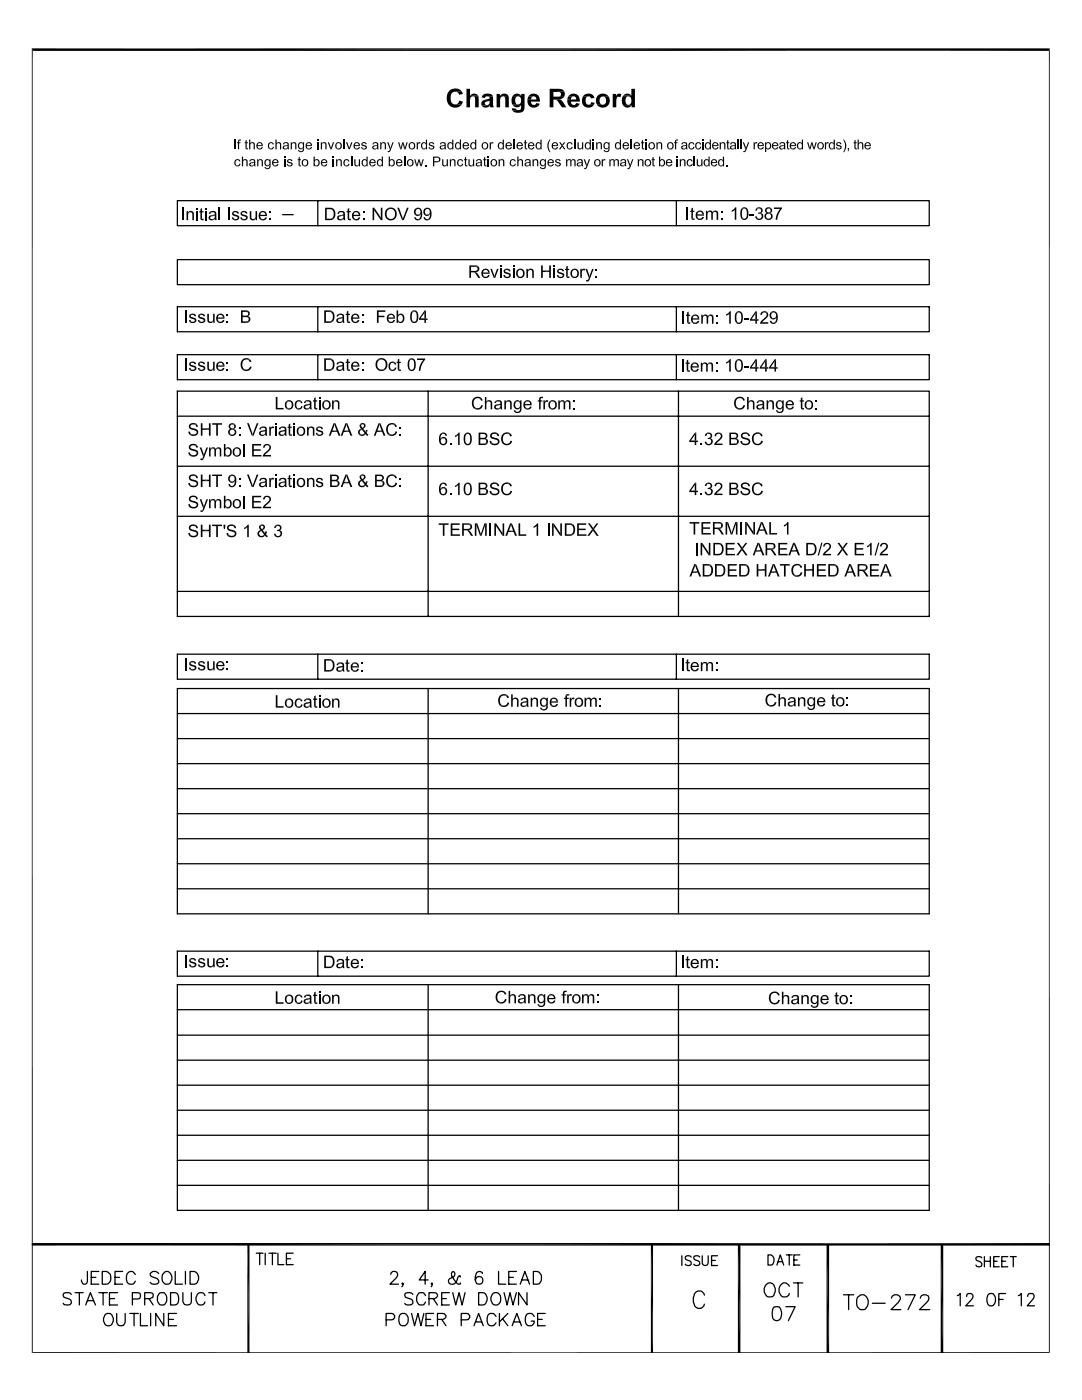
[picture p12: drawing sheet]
<svg xmlns="http://www.w3.org/2000/svg" width="216mm" height="279mm" viewBox="0 0 216 279" stroke-linecap="round" stroke-linejoin="round" font-family="sans-serif">
<g fill="#000">
<path d="M6.3 9.7l.2 .5zM89.7 18.1a1.71 1.71 0 0 1 2.5 .2h-1.4a1.4 1.4 0 0 0-.7 2.2l.6 .3 1.4 .1a1.74 1.74 0 0 1-2.2 .3 1.74 1.74 0 0 1-.7-2.2zM90.8 18.3h1.4l.2 .4-.8 .2-.3-.4zM93.1 17.7h.7v1.4l1.6 .1h-1.1l-.4 .2-.1 2h-.7zM93.9 19a1 1 0 0 1 1.5 .1h-1.6zM94.4 19.2h1l.1 2.2h-.7v-1.9l-.1-.2zM96.3 19a1.39 1.39 0 0 1 2 .2h-1.2l-.4 .4-.6-.2zM96.3 20.1l1-.3a.31 .31 0 0 0 .4-.3 .31 .31 0 0 0-.5-.3h1.1l.1 1.7 .1 .5h-.7l-.1-.3h-1.6l1.2-.2 .4-.3v-.5zM99.1 18.7h.6v.4l1.8 .1h-1.2l-.4 .3-.1 1.9h-.7zM99.9 19a.99 .99 0 0 1 1.6 .2l-1.8-.1zM100.4 19.2h1.1v2.2h-.7v-1.8l-.1-.3zM102.3 19.2h1.1a.86 .86 0 0 0-.6 .8 .86 .86 0 0 0 .6 .8l-1.1 .1a1.86 1.86 0 0 1 0-1.7z"/>
<path d="M102.5 19a1.03 1.03 0 0 1 1.5 .1l-1.7 .1zM102.3 19.2l1.7-.1v-.4h.7v2.4a1.22 1.22 0 0 1-.5 1.3 1.22 1.22 0 0 1-1.3 .1l-.7-.5 1.6-.1 .2-.3v-.6l-1.7-.1 1.1-.1a.84 .84 0 0 0 .6-.8 .84 .84 0 0 0-.6-.8zM105.5 19.2h1l-.4 .2-.1 .5h-.8zM105.6 19.1a1.28 1.28 0 0 1 1.5-.3 1.28 1.28 0 0 1 .6 1.5h-1.7l.3 .6 1.3 .1a1.31 1.31 0 0 1-1.6 .4 1.31 1.31 0 0 1-.8-1.5h1.8l-.1-.4-.2-.2-1.2-.1zM109.7 17.7h1.6a1.24 1.24 0 0 1 1.3 .6h-2.2v1h2.1l-.3 .3-.5 .2h.1l-1.4 .1v1.5h-.7zM110.6 19.9l1.2-.1 .4 .4 .8 1.2h-.9l-.9-1.3zM111 18.3h1.6l.1 .4-.2 .6h-2.1h.7a.53 .53 0 0 0 .8-.4 .53 .53 0 0 0-.7-.6zM113.4 19.2h1.1l-.4 .2-.2 .5h-.7zM113.5 19.1a1.28 1.28 0 0 1 1.6-.3 1.28 1.28 0 0 1 .6 1.5h-1.8l.3 .6 1.3 .1a1.31 1.31 0 0 1-1.6 .4 1.31 1.31 0 0 1-.7-1.5h1.8l-.1-.4-.2-.2-1.3-.1zM116.4 19.2h1a.88 .88 0 0 0-.5 .9 .88 .88 0 0 0 .5 .8h1.1a1.36 1.36 0 0 1-1.9 .3 1.36 1.36 0 0 1-.3-1.8zM116.5 19.1a1.29 1.29 0 0 1 2.1 .4l-.7 .2-.2-.4-1.3-.1zM119.3 19a1.45 1.45 0 0 1 2.1 .2l-1.1 .1a.84 .84 0 0 0-.7 .8 .84 .84 0 0 0 .7 .8h-1.2a1.56 1.56 0 0 1 .2-1.9z"/>
<path d="M120.3 19.3l1.1-.1a1.42 1.42 0 0 1-.3 2 1.42 1.42 0 0 1-2-.3h1.2a.84 .84 0 0 0 .6-.8 .84 .84 0 0 0-.6-.8zM122.3 18.7h.6v.4l.5 .2a1.03 1.03 0 0 0-.4 1.3v.8h-.7zM123.1 18.9l.4-.2 .5 .1-.2 .6-.9-.3zM124.3 19.2h1.1a.9 .9 0 0 0-.6 .9 .9 .9 0 0 0 .6 .8l-1.1 .1a1.94 1.94 0 0 1 0-1.8zM124.4 19a1.05 1.05 0 0 1 1.6 .1zM124.3 19.1h1.7v-1.4h.7v3.7h-.7v-.4h-1.7l1.1-.1a.9 .9 0 0 0 .6-.8 .9 .9 0 0 0-.6-.9zM6.3 9.7l203 .5h-202.8zM209.5 9.7l-.2 .5zM6.3 9.7h203.2l-.2 .5zM46.7 27.9h.3v1.9h-.3zM47 31.9l.4-.1 .4 .1h-.4a.56 .56 0 0 0-.4 .6 .56 .56 0 0 0 .4 .5h-.5l-.1-.2v-.5zM47.5 28h.4l-.2 .1v.3h.3v.2h-.3v1.2h-.2v-1.2h-.2v-.2h.2z"/>
<path d="M46.9 33h.6l.2-.3h.3l-.4 .5zM47.4 31.9h.4l.2 .3h-.3zM47.6 27.9h.5v.2l-.6-.1zM48.3 31.2h.2v.7l.4 .1-.4 .2v1h-.2zM48.5 31.9l.4-.1a.45 .45 0 0 1 .5 .5v.9h-.2l-.1-1.1zM49 28.1l.2-.2v.5h.3v.2h-.3v.9l.2 .1h-.4v-1h-.2v-.2h.2zM49 29.6h.5v.2h-.3zM49.9 31.9h.5l-.4 .3h-.2zM49.8 32.5h.9h-.1a.37 .37 0 0 0-.5 .1 .37 .37 0 0 0-.1 .4l.7 .1-.3 .1a.44 .44 0 0 1-.6-.1 .44 .44 0 0 1 0-.6zM49.7 27.9h.2v.7h.4l-.3 .2-.1 1h-.2zM50 28.5l.4-.1a.45 .45 0 0 1 .5 .5v.9h-.3v-1.1zM49.9 31.9l.4-.1a.46 .46 0 0 1 .6 .5l.1 .9-.6-.2 .2-.2 .1-.3h-.8l.2-.1a.35 .35 0 0 0 .4 0 .35 .35 0 0 0 .1-.4z"/>
<path d="M50.2 33h.5zM51.3 28.6h.5l-.3 .1-.1 .3h1v.2h-1l.1 .3 .3 .1h-.5l-.1-.5zM51.3 31.8l.5 .2-.2 .3v.9h-.3zM51.6 31.9l.3 .1zM51.3 28.6l.3-.2h.4l.3 .2 .1 .4h-1h.8l-.2-.4zM51.6 31.9l.4-.1a.45 .45 0 0 1 .5 .5v.9h-.3v-1.1zM51.3 29.6h.6l.3-.2h.2l-.4 .4zM52.8 33.3l.6 .3h-.5zM52.9 31.9h.5a.55 .55 0 0 0-.4 .6 .55 .55 0 0 0 .4 .5h.6l-.6 .2-.4-.1-.3-.6zM52.9 31.9l.5-.1 .4 .2zM52.9 33.6h.5a.4 .4 0 0 0 .3-.6h.3l-.3 .7-.5 .1zM53.5 32l.5-.2v1.2h-.6a.56 .56 0 0 0 .4-.5 .56 .56 0 0 0-.3-.5z"/>
<path d="M53.6 28.5l.5-.1 .4 .2h-.4a.56 .56 0 0 0-.4 .5 .56 .56 0 0 0 .4 .5h-.5l-.1-.2v-.5zM53.6 29.6h.6l.2-.3h.3l-.4 .5zM54.5 31.9h.4l-.2 .2-.2 .3h1.1v.1h-1.1l.2 .4 .3 .1h-.5l-.2-.5zM54.1 28.6h.4l.1 .2h-.2zM54.5 31.9l.7-.1 .4 .6h-1.1h.8l-.2-.4zM55 27.9h.2v.7h.4l-.4 .2v1h-.2zM54.5 33h.6l.2-.3 .3 .1-.5 .4zM55.2 28.5l.4-.1a.45 .45 0 0 1 .5 .5v.9h-.2l-.1-1.1zM56.5 28.6h.5l-.3 .2h-.3zM56.5 29.2l.9-.1h-.1a.37 .37 0 0 0-.5 .1 .37 .37 0 0 0-.1 .4l.7 .1-.3 .1a.44 .44 0 0 1-.6-.1 .44 .44 0 0 1 0-.5zM56.7 31.8h.2v1.4h-.2zM56.7 31.2h.2v.3h-.2z"/>
<path d="M56.6 28.5l.4-.1a.46 .46 0 0 1 .6 .5l.1 .9-.6-.2 .2-.2 .1-.3h-.8l.2-.1a.35 .35 0 0 0 .4 0 .35 .35 0 0 0 .1-.3zM56.9 29.6h.5zM57.3 31.9h.5a.22 .22 0 0 0-.3 .3 .22 .22 0 0 0 .3 .1l.1 .1a.48 .48 0 0 1 .5 .6 .48 .48 0 0 1-.8 .2l-.3-.2h.5a.25 .25 0 0 0 .4-.2 .25 .25 0 0 0-.4-.2h-.1a.4 .4 0 0 1-.4-.7zM57.2 32.8l.3-.1 .3 .3h-.5zM57.4 31.9l.6-.1 .3 .3zM58 28.4l.5 .2-.2 .3-.1 .9h-.2zM58.3 28.6h.3zM58.3 28.5l.4-.1a.45 .45 0 0 1 .4 .5v.9h-.2v-1.1zM59.5 29.9l.5 .3h-.4zM59.6 28.5l.5 .1a.55 .55 0 0 0-.4 .5 .55 .55 0 0 0 .4 .5h.6l-.6 .2-.4-.1-.3-.6zM59.6 31.4l.2-.1v.5h.2v.2h-.2v.9l.1 .1h-.3v-1h-.2v-.2h.2zM59.6 28.5l.4-.1 .5 .2z"/>
<path d="M59.6 33h.4l.1 .2h-.4zM60.4 31.9h.5a.56 .56 0 0 0-.5 .6 .56 .56 0 0 0 .5 .5h-.5l-.1-.1-.1-.5zM59.6 30.2h.4a.4 .4 0 0 0 .4-.6h.3l-.3 .7-.5 .1zM60.2 28.6l.5-.2v1.2h-.6a.56 .56 0 0 0 .4-.5 .56 .56 0 0 0-.3-.5zM60.4 31.9l.6-.1 .4 .3 .1 .6-.2 .4-.5 .1-.4-.2h.5a.56 .56 0 0 0 .4-.5 .56 .56 0 0 0-.4-.6zM61.2 28.6h.4l-.2 .1-.2 .3h1.1v.2h-1.1l.1 .3 .3 .1h-.4l-.2-.5zM61.2 28.6l.3-.2h.3l.4 .2 .1 .4h-1.1h.8l-.2-.4zM61.2 29.6h.6l.2-.2h.3l-.5 .4zM62.6 31.2h.2v.7h.4a.6 .6 0 0 0-.1 1.1l-.5 .2zM62.8 33h.4zM62.9 31.9l.5-.1 .4 .4-.1 .8-.4 .2-.5-.1 .4-.1a.57 .57 0 0 0 .4-.5 .57 .57 0 0 0-.4-.6zM63.3 28.4h.3v1.4h-.3z"/>
<path d="M63.3 27.9h.3v.2h-.3zM64.2 31.9h.5l-.3 .2-.1 .3h1v.1h-1l.1 .4 .3 .1h-.5l-.2-.5zM64 28.4l.5 .2-.2 .3v.9h-.3zM64.3 28.6h.3zM64.3 28.5l.4-.1a.45 .45 0 0 1 .5 .5v.9h-.3v-1.1zM64.2 31.9l.7-.1 .4 .6h-1h.8l-.2-.4zM64.2 33h.6l.3-.3 .2 .1-.4 .4zM65.4 28.4h.2l.4 1.1-.1 .3zM66.4 31.8h.2v1.4h-.2zM66.4 31.2h.2v.3h-.2zM66.4 28.4h.3l-.5 1.4h-.3zM67.1 28.6h.5a.56 .56 0 0 0-.5 .5 .56 .56 0 0 0 .5 .5h-.5l-.1-.1-.1-.5z"/>
<path d="M67.1 31.8l.4 .2-.2 .3v.9h-.2zM67.3 31.9l.4 .1zM67.1 28.6l.6-.2 .4 .3 .1 .6-.2 .4-.5 .1-.4-.2h.5a.56 .56 0 0 0 .4-.5 .56 .56 0 0 0-.4-.5zM67.3 31.9l.4-.1a.45 .45 0 0 1 .5 .5v.9h-.2l-.1-1.1zM68.5 27.9h.2v1.9h-.2zM68.7 31.9l.5-.1 .4 .1h-.4a.56 .56 0 0 0-.4 .6 .56 .56 0 0 0 .4 .5h-.5l-.1-.2-.1-.5zM69 28.4h.3l.4 1.1-.1 .3zM68.7 33h.6l.2-.3h.2l-.3 .5zM69.2 31.9h.4l.1 .3h-.2zM70 31.2h.3v2h-.3zM70.1 28.4h.2l-.5 1.4h-.2zM70.7 28.6h.5l-.3 .1-.1 .3h1v.2h-1l.1 .3 .3 .1h-.5l-.2-.5z"/>
<path d="M70.7 31.8h.2l.1 1.1 .6 .1-.4 .2a.45 .45 0 0 1-.5-.5zM70.7 28.6l.3-.2h.4l.3 .2 .1 .4h-1h.8l-.2-.4zM71.2 33h.4zM70.7 29.6h.6l.3-.2h.2l-.4 .4zM71.6 31.8h.2v1.4h-.2v-.2h-.2l.2-.3zM72.2 28.6h.4a.22 .22 0 0 0-.3 .2 .22 .22 0 0 0 .4 .2 .48 .48 0 0 1 .5 .6 .48 .48 0 0 1-.8 .2l-.2-.1 .4-.1a.25 .25 0 0 0 .4-.2 .25 .25 0 0 0-.4-.2h-.1a.4 .4 0 0 1-.3-.6zM72 29.4l.3-.1 .3 .3-.4 .1zM72.2 28.5l.6-.1 .4 .4zM72.3 31.9l.4-.1 .4 .1h-.3a.57 .57 0 0 0-.4 .6 .57 .57 0 0 0 .4 .5h-.5l-.1-.2v-.5zM72.3 33h.8l-.4 .2zM73.1 31.2h.3v2l-.5-.2 .2-.4a.51 .51 0 0 0-.3-.7h.3zM73.9 31.9h.4l-.2 .2-.2 .3h1.1v.1h-1.1l.1 .4 .3 .1h-.4l-.2-.5z"/>
<path d="M73.9 31.9l.7-.1 .4 .6h-1.1h.8l-.2-.4zM74.4 28.6h.5l-.4 .2h-.2zM74.4 29.2l.8-.1h-.1a.37 .37 0 0 0-.4 .1 .37 .37 0 0 0-.1 .4l.6 .1-.2 .1a.44 .44 0 0 1-.6-.1 .44 .44 0 0 1 0-.5zM73.9 33h.6l.2-.3 .3 .1-.5 .4zM74.4 28.5l.5-.1a.46 .46 0 0 1 .6 .5l.1 .9-.6-.2 .2-.2v-.3h-.7l.1-.1a.35 .35 0 0 0 .4 0 .35 .35 0 0 0 .2-.3zM74.8 29.6h.5zM75.4 31.9l.4-.1 .4 .1h-.4a.57 .57 0 0 0-.4 .6 .57 .57 0 0 0 .4 .5h-.4l-.2-.2v-.5zM75.4 33h.8l-.4 .2zM75.9 28.4l.4 .2-.2 .3v.9h-.2zM76.1 28.6h.4zM76.2 31.2h.2v2l-.5-.2 .3-.4a.51 .51 0 0 0-.4-.7h.4zM76.2 28.5l.3-.1a.45 .45 0 0 1 .5 .5v.9h-.2l-.1-1.1z"/>
<path d="M77.4 30.1h.5l-.4 .3-.1-.1zM77.3 28.4h.2l.4 1.1-.1 .3zM77.6 31.2h.2v.7h.4a.6 .6 0 0 0-.2 1.1l-.4 .2zM77.8 33h.4zM77.8 31.9l.6-.1 .4 .4-.2 .8-.4 .2-.4-.1 .4-.1a.57 .57 0 0 0 .3-.5 .57 .57 0 0 0-.3-.6zM78.3 28.4h.2l-.6 1.7h-.4l.2-.1zM79.2 31.9h.5l-.3 .2-.1 .3h1v.1h-1l.1 .4 .3 .1h-.5l-.2-.5zM79.2 31.9l.7-.1 .4 .6h-1h.8l-.3-.4zM79.4 28.4h.3l.3 1.1-.1 .3zM79.2 33h.6l.2-.3 .3 .1-.5 .4zM80.3 28.4h.2l-.4 1.4h-.2zM80.5 28.4l.3 1.1-.1 .3-.3-1.1z"/>
<path d="M80.6 31.2h.2v2h-.2zM81.1 28.4h.3l-.5 1.4h-.2zM81.4 31.9h.5a.56 .56 0 0 0-.5 .6 .56 .56 0 0 0 .5 .5h-.5l-.1-.1-.1-.5zM81.7 28.6h.5a.56 .56 0 0 0-.4 .5 .56 .56 0 0 0 .4 .5h-.5l-.1-.1-.1-.5zM81.4 31.9l.6-.1 .4 .3 .1 .6-.2 .4-.5 .1-.4-.2h.5a.56 .56 0 0 0 .4-.5 .56 .56 0 0 0-.4-.6zM81.7 28.6l.6-.2 .5 .3v.6l-.2 .4-.5 .1-.4-.2h.5a.56 .56 0 0 0 .4-.5 .56 .56 0 0 0-.4-.5zM82.6 31.8h.3l.3 1.1-.1 .3zM83.1 28.4h.3v.2h.3l-.3 .2v1h-.3zM83.5 28.4h.4l-.1 .3-.4-.1zM83.5 31.8h.2l-.4 1.4h-.2zM83.7 31.8l.3 1.1-.1 .3-.3-1.1zM84.3 31.8h.3l-.5 1.4h-.2z"/>
<path d="M84.2 28.5l.4-.1 .4 .2h-.4a.57 .57 0 0 0-.4 .5 .57 .57 0 0 0 .4 .5h-.4l-.1-.2-.1-.5zM84.2 29.6h.8l-.4 .2zM84.9 32.9h.3v.3h-.3zM85 27.9h.2v1.9l-.5-.2 .3-.4a.51 .51 0 0 0-.4-.6h.4zM85.6 28.6h.5a.22 .22 0 0 0-.3 .2 .22 .22 0 0 0 .3 .2h.1a.48 .48 0 0 1 .4 .6 .48 .48 0 0 1-.7 .2l-.3-.1 .5-.1a.25 .25 0 0 0 .3-.2 .25 .25 0 0 0-.4-.2 .4 .4 0 0 1-.4-.6zM85.5 29.4l.2-.1 .4 .3-.5 .1zM85.7 28.5l.6-.1 .3 .4zM86.4 31.2l1 .1 .4 .2h-1.1v.7h1l-.3 .2h-.7v.8h-.3zM87.2 31.5h.6l.1 .3-.2 .4h-1h.5a.36 .36 0 0 0 .4-.4 .36 .36 0 0 0-.4-.3zM87.9 28.6h.5l-.4 .2h-.2zM87.8 29.2l.9-.1h-.1a.37 .37 0 0 0-.4 .1 .37 .37 0 0 0-.1 .4l.6 .1-.3 .1a.44 .44 0 0 1-.5-.1 .44 .44 0 0 1-.1-.5zM87.9 28.5l.4-.1a.46 .46 0 0 1 .6 .5l.1 .9-.6-.2 .3-.2v-.3h-.8l.2-.1a.35 .35 0 0 0 .4 0 .35 .35 0 0 0 .1-.3z"/>
<path d="M88.3 29.6h.4zM88.2 31.8h.3v1.1l.6 .1-.4 .2a.45 .45 0 0 1-.5-.5zM88.8 33h.4zM89.1 31.8h.3v1.4h-.2v-.2h-.2l.1-.3zM89.4 28.5l.4-.1 .4 .2h-.3a.57 .57 0 0 0-.4 .5 .57 .57 0 0 0 .4 .5h-.5l-.1-.2v-.5zM89.8 31.8l.4 .2-.2 .3v.9h-.2zM89.4 29.6h.8l-.3 .2zM90 31.9l.4 .1zM90 31.9l.4-.1a.45 .45 0 0 1 .5 .5v.9h-.2l-.1-1.1zM90.2 27.9h.3v1.9l-.5-.2 .2-.4a.51 .51 0 0 0-.3-.6h.3zM91 28.5l.4-.1 .4 .2h-.4a.57 .57 0 0 0-.4 .5 .57 .57 0 0 0 .4 .5h-.5l-.1-.2v-.5zM90.9 29.6h.9l-.4 .2z"/>
<path d="M90.8 20.8l.5-.1 .3-.6 .8 .2-.3 .6zM91.4 31.9l.4-.1 .5 .1h-.4a.56 .56 0 0 0-.4 .6 .56 .56 0 0 0 .3 .5h-.4l-.1-.2-.1-.5zM91.8 27.9h.2v1.9l-.5-.2 .3-.4a.51 .51 0 0 0-.4-.6h.4zM91.4 33h.6l.2-.3h.2l-.3 .5zM91.9 31.9h.4l.1 .3h-.2zM92.5 28.6h.5l-.3 .1-.1 .3h1v.2h-1.1l.2 .3 .3 .1h-.5l-.2-.5zM92.5 28.6l.3-.2h.4l.3 .2 .1 .4h-1h.7l-.2-.4zM92.8 31.4l.2-.1v.5h.2v.2h-.2v.9l.1 .1h-.3v-1h-.2v-.2h.2zM92.8 33h.4l.1 .2h-.4zM92.5 29.6h.6l.2-.2h.3l-.5 .4zM93.5 31.8h.2l.1 1.1 .6 .1-.4 .2a.45 .45 0 0 1-.5-.5zM94 33h.4z"/>
<path d="M94 28.5l.4-.1 .4 .2h-.4a.57 .57 0 0 0-.3 .5 .57 .57 0 0 0 .3 .5h-.4l-.1-.2-.1-.5zM94 29.6h.8l-.4 .2zM94.4 31.8h.2v1.4h-.2v-.2h-.2l.2-.3zM94.8 27.9h.2v1.9l-.5-.2 .3-.4a.51 .51 0 0 0-.4-.6h.4zM95.1 31.9h.5l-.4 .3h-.2zM95 32.5h.9h-.1a.37 .37 0 0 0-.4 .1 .37 .37 0 0 0-.1 .4l.6 .1-.3 .1a.44 .44 0 0 1-.5-.1 .44 .44 0 0 1-.1-.6zM95.1 31.9l.4-.1a.46 .46 0 0 1 .6 .5l.1 .9-.6-.2 .3-.2v-.3h-.8l.2-.1a.35 .35 0 0 0 .4 0 .35 .35 0 0 0 .1-.4zM95.5 33h.4zM96.1 21.1h1.6a1.07 1.07 0 0 1-1.6 0zM96.3 20.1h1.4l-.4 .1a.38 .38 0 0 0-.6 .3 .38 .38 0 0 0 .4 .5h-1v-.5zM96.3 28.6h.5a.56 .56 0 0 0-.5 .5 .56 .56 0 0 0 .5 .5h-.5l-.1-.1-.1-.5zM96.3 28.6l.6-.2 .4 .3 .1 .6-.2 .4-.5 .1-.4-.2h.5a.56 .56 0 0 0 .4-.5 .56 .56 0 0 0-.4-.5z"/>
<path d="M96.6 31.4l.2-.1v.5h.2v.2h-.2v.9l.1 .1h-.3v-1h-.2v-.2h.2zM96.6 33h.4l.1 .2h-.4zM97.3 31.8h.2v1.4h-.2zM97.3 31.2h.2v.3h-.2zM97.7 28.4h.2v.2h.3l-.2 .2v1h-.3zM98.1 31.9h.4a.56 .56 0 0 0-.4 .6 .56 .56 0 0 0 .4 .5h-.4l-.1-.1-.1-.5zM98.1 28.4h.4l-.1 .3-.5-.1zM98.1 31.9l.6-.1 .4 .3 .1 .6-.2 .4-.5 .1-.4-.2h.4a.56 .56 0 0 0 .5-.5 .56 .56 0 0 0-.5-.6zM99.5 31.8l.4 .2-.2 .3v.9h-.2zM99.7 31.9l.4 .1zM99.5 28.5l.4-.1 .4 .2h-.4a.57 .57 0 0 0-.3 .5 .57 .57 0 0 0 .3 .5h-.4l-.1-.2-.1-.5zM99.5 29.6h.8l-.4 .2z"/>
<path d="M99.8 31.9l.4-.1a.45 .45 0 0 1 .4 .5v.9h-.2v-1.1zM100.3 27.9h.2v1.9l-.4-.2 .2-.4a.51 .51 0 0 0-.4-.6h.4zM101 28.6h.5l-.3 .1-.1 .3h1v.2h-1l.1 .3 .3 .1h-.5l-.1-.5zM101 28.6l.3-.2h.4l.3 .2 .1 .4h-1h.8l-.2-.4zM101 29.6h.6l.3-.2h.2l-.4 .4zM102.2 21.6l.8 .1 .1 .2 .3 .1h-1.2zM102.3 21h1.7a.99 .99 0 0 1-1.7 0zM101.9 31.9l.4-.1 .5 .1h-.4a.56 .56 0 0 0-.4 .6 .56 .56 0 0 0 .3 .5h-.4l-.1-.2-.1-.5zM102.5 27.9h.2v1.9h-.2zM101.9 33h.6l.2-.3h.2l-.3 .5zM102.4 31.9h.4l.1 .3h-.2zM103.2 28.6h.5l-.3 .1-.1 .3h1v.2h-1l.1 .3 .3 .1h-.5l-.1-.5z"/>
<path d="M103.2 31.2h.3v.7l.3 .1-.3 .2v1h-.3zM103.2 28.6l.3-.2h.4l.3 .2 .1 .4h-1h.8l-.2-.4zM103.5 31.9l.4-.1a.45 .45 0 0 1 .5 .5v.9h-.3v-1.1zM103.2 29.6h.6l.3-.2h.2l-.4 .4zM104.8 31.9h.5l-.4 .3h-.2zM104.8 32.5h.8h-.1a.37 .37 0 0 0-.4 .1 .37 .37 0 0 0-.1 .4l.6 .1-.2 .1a.44 .44 0 0 1-.6-.1 .44 .44 0 0 1 0-.6zM104.7 28.1l.2-.2v.5h.3v.2h-.3v.9l.2 .1h-.4v-1h-.2v-.2h.2zM104.7 29.6h.5v.2h-.3zM104.8 31.9l.5-.1a.46 .46 0 0 1 .6 .5l.1 .9-.6-.2 .2-.2v-.3h-.7l.1-.1a.35 .35 0 0 0 .4 0 .35 .35 0 0 0 .2-.4zM105.2 33h.5zM105.5 28.6h.5l-.3 .1-.1 .3h1v.2h-1l.1 .3 .3 .1h-.5l-.2-.5zM105.5 28.6l.3-.2h.4l.3 .2 .1 .4h-1h.8l-.2-.4z"/>
<path d="M105.5 29.6h.6l.3-.2h.2l-.4 .4zM106.3 31.8l.4 .2-.2 .3v.9h-.2zM106.5 31.9l.4 .1zM106.5 31.9l.4-.1a.45 .45 0 0 1 .5 .5v.9h-.2l-.1-1.1zM106.5 21l.3-.1 .2-.3 .7 .1-.1 .3zM107 28.5l.5-.1 .3 .2h-.3a.57 .57 0 0 0-.4 .5 .57 .57 0 0 0 .4 .5h-.5l-.1-.2v-.5zM107 29.6h.9l-.4 .2zM107.7 33.3l.6 .3h-.5zM107.9 31.9h.4a.55 .55 0 0 0-.4 .6 .55 .55 0 0 0 .4 .5h.6l-.6 .2-.4-.1-.2-.6zM107.8 27.9h.3v1.9l-.5-.2 .3-.4a.51 .51 0 0 0-.4-.6h.3zM107.9 31.9l.4-.1 .4 .2zM107.8 33.6h.5a.4 .4 0 0 0 .4-.6h.2l-.2 .7-.5 .1z"/>
<path d="M108.4 32l.5-.2v1.2h-.6a.56 .56 0 0 0 .4-.5 .56 .56 0 0 0-.3-.5zM109.4 31.9h.5l-.3 .2-.1 .3h1v.1h-1l.1 .4 .3 .1h-.5l-.2-.5zM109.7 27.8h.2l-.4 .7v.8l.4 1.1h-.2l-.2-.4-.3-.8 .1-.7zM109.4 31.9l.3-.1h.4l.3 .2 .1 .4h-1h.8l-.2-.4zM110.3 28.6h.4l-.2 .1-.2 .3h1.1v.2h-1.1l.2 .3 .3 .1h-.5l-.2-.5zM109.4 33h.6l.3-.3 .2 .1-.4 .4zM110.3 28.6l.3-.2h.4l.3 .2 .1 .4h-1.1h.8l-.2-.4zM110.9 31.9h.4a.22 .22 0 0 0-.3 .3 .22 .22 0 0 0 .3 .1l.1 .1a.48 .48 0 0 1 .5 .6 .48 .48 0 0 1-.8 .2l-.2-.2h.4a.25 .25 0 0 0 .4-.2 .25 .25 0 0 0-.4-.2h-.1a.4 .4 0 0 1-.3-.7zM110.7 32.8l.3-.1 .3 .3h-.4zM110.3 29.6h.6l.2-.2h.3l-.5 .4zM110.9 31.9l.6-.1 .4 .3zM111.6 28.4h.3l.9 1.4h-.3z"/>
<path d="M112 29.1l.2 .1-.4 .6h-.3zM112.5 28.4h.3l-.5 .7-.1-.2zM113 31.8l.4 .2-.2 .3v.9h-.2zM113.2 31.9l.3 .1zM113.2 31.9l.1-.1a.45 .45 0 0 1 .7 .2zM113.2 28.5l.5-.1 .4 .2h-.4a.56 .56 0 0 0-.4 .5 .56 .56 0 0 0 .4 .5h-.5l-.1-.2v-.5zM113.7 32h.7l-.3 .2-.1 1h-.2zM113.2 29.6h.6l.2-.3h.3l-.4 .5zM113.7 28.6h.4l.2 .2h-.3zM114.1 31.9a.45 .45 0 0 1 .5-.1 .45 .45 0 0 1 .3 .4v1h-.3v-1.1zM114.6 27.9h.2v1.9h-.2zM114.5 21l.3-.1 .2-.3 .7 .1-.2 .3z"/>
<path d="M115.2 31.9h.5l-.4 .3h-.2zM115.2 32.5h.9h-.2a.37 .37 0 0 0-.4 .1 .37 .37 0 0 0-.1 .4l.6 .1-.2 .1a.44 .44 0 0 1-.6-.1 .44 .44 0 0 1 0-.6zM115.2 28.4h.3v1.1l.6 .1-.4 .2a.45 .45 0 0 1-.5-.5zM115.3 31.9l.4-.1a.46 .46 0 0 1 .6 .5l.1 .9-.6-.2 .2-.2 .1-.3h-.8l.2-.1a.35 .35 0 0 0 .4 0 .35 .35 0 0 0 .1-.4zM115.6 33h.5zM115.8 29.6h.4zM116.1 28.4h.3v1.4h-.2v-.2h-.2l.1-.3zM116.6 33.5h.5l-.4 .3-.1-.1zM116.5 31.8h.2l.4 1.1-.1 .3zM116.9 28.5l.4-.1 .4 .2h-.4a.57 .57 0 0 0-.4 .5 .57 .57 0 0 0 .4 .5h-.4l-.2-.2v-.5zM116.9 29.6h.8l-.4 .2zM117.5 31.8h.2l-.6 1.7h-.4l.2-.1z"/>
<path d="M117.7 27.9h.2v1.9l-.5-.2 .3-.4a.51 .51 0 0 0-.4-.6h.4zM117.4 20.9l.4-.1 .2-.4 .7 .1-.2 .4zM118.3 28.4h.2v1.4h-.2zM118.3 27.9h.2v.2h-.2zM118.7 31.9h.5a.56 .56 0 0 0-.4 .6 .56 .56 0 0 0 .4 .5h-.5l-.1-.1-.1-.5zM119 28.4l.4 .2-.2 .3v.9h-.2zM118.7 31.9l.6-.1 .5 .3v.6l-.2 .4-.5 .1-.4-.2h.5a.56 .56 0 0 0 .4-.5 .56 .56 0 0 0-.4-.6zM119.2 28.6h.4zM119.2 28.5l.4-.1a.45 .45 0 0 1 .5 .5v.9h-.2l-.1-1.1zM120.1 31.8h.2v.2h.3l-.3 .2v1h-.2zM120.4 29.9l.6 .3h-.5zM120.4 31.8h.4l-.1 .3-.4-.1z"/>
<path d="M120.6 28.5l.4 .1a.55 .55 0 0 0-.4 .5 .55 .55 0 0 0 .4 .5h.6l-.6 .2-.4-.1-.2-.6zM120.6 28.5l.4-.1 .4 .2zM120.5 30.2h.5a.4 .4 0 0 0 .4-.6h.2l-.2 .7-.5 .1zM121.1 28.6l.5-.2v1.2h-.6a.56 .56 0 0 0 .4-.5 .56 .56 0 0 0-.3-.5zM121.6 31.8l.4 .2-.2 .3v.9h-.2zM121.8 31.9l.4 .1zM121.9 31.9l.1-.1a.45 .45 0 0 1 .6 .2zM122.3 32h.7l-.3 .2v1h-.3zM122.7 31.9a.45 .45 0 0 1 .5-.1 .45 .45 0 0 1 .3 .4v1h-.2l-.1-1.1zM122.9 28.5l.4-.1 .4 .2h-.4a.57 .57 0 0 0-.4 .5 .57 .57 0 0 0 .4 .5h-.4l-.2-.2v-.5zM122.9 29.6h.8l-.4 .2zM123.9 31.9h.5l-.4 .3h-.2z"/>
<path d="M123.7 27.9h.2v1.9l-.5-.2 .3-.4a.51 .51 0 0 0-.4-.6h.4zM123.8 32.5h.9h-.1a.37 .37 0 0 0-.5 .1 .37 .37 0 0 0-.1 .4l.7 .1-.3 .1a.44 .44 0 0 1-.6-.1 .44 .44 0 0 1 0-.6zM124.3 21h1.7a1.02 1.02 0 0 1-1.7 0zM123.9 31.9l.4-.1a.46 .46 0 0 1 .6 .5l.1 .9-.6-.2 .2-.2 .1-.3h-.8l.2-.1a.35 .35 0 0 0 .4 0 .35 .35 0 0 0 .1-.4zM124.4 28.6h.5l-.3 .1-.1 .3h1v.2h-1l.1 .3 .3 .1h-.5l-.2-.5zM124.2 33h.5zM124.4 28.6l.3-.2h.4l.3 .2 .1 .4h-1h.8l-.2-.4zM125.2 33.5h.5l-.3 .3-.2-.1zM124.4 29.6h.6l.3-.2h.2l-.4 .4zM125.1 31.8h.3l.3 1.1-.1 .3zM125.8 27.9h.3v1.9h-.3zM126.1 31.8h.3l-.7 1.7h-.4l.3-.1z"/>
<path d="M126.6 28.6h.5l-.3 .1-.1 .3h1v.2h-1l.1 .3 .3 .1h-.5l-.2-.5zM126.6 28.6l.3-.2h.4l.3 .2 .1 .4h-1h.8l-.2-.4zM126.6 29.6h.6l.3-.2h.2l-.4 .4zM127.3 31.8l.4 .2-.2 .3v.9h-.2zM127.5 31.9l.4 .1zM127.5 31.9l.4-.1a.45 .45 0 0 1 .5 .5v.9h-.2l-.1-1.1zM128.1 28.1l.2-.2v.5h.2v.2h-.2v.9l.1 .1h-.3v-1h-.2v-.2h.2zM128.1 29.6h.4l.1 .2h-.4zM128.8 28.4h.2v1.4h-.2zM128.8 27.9h.2v.2h-.2zM128.8 31.9h.5a.56 .56 0 0 0-.4 .6 .56 .56 0 0 0 .4 .5h-.5l-.1-.1-.1-.5zM128.8 31.9l.6-.1 .5 .3v.6l-.2 .4-.5 .1-.4-.2h.5a.56 .56 0 0 0 .4-.5 .56 .56 0 0 0-.4-.6z"/>
<path d="M129.6 28.6h.4a.56 .56 0 0 0-.4 .5 .56 .56 0 0 0 .4 .5h-.4l-.1-.1-.1-.5zM129.6 28.6l.5-.2 .5 .3 .1 .6-.2 .4-.5 .1-.4-.2h.4a.56 .56 0 0 0 .4-.5 .56 .56 0 0 0-.4-.5zM130.2 31.4l.2-.1v.5h.3v.2h-.3v.9l.2 .1h-.4v-1h-.2v-.2h.2zM130.2 33h.5v.2h-.3zM131 28.4l.4 .2-.2 .3v.9h-.2zM131.2 28.6h.4zM131.3 28.5l.3-.1a.45 .45 0 0 1 .5 .5v.9h-.2v-1.1zM131.5 31.2h.2v.7h.4a.6 .6 0 0 0-.1 1.1l-.5 .2zM131.7 33h.4zM131.8 31.9l.5-.1 .4 .4-.1 .8-.4 .2-.5-.1 .4-.1a.57 .57 0 0 0 .4-.5 .57 .57 0 0 0-.4-.6zM133 31.9h.5l-.3 .2-.1 .3h1l.1 .1h-1.1l.1 .4 .3 .1h-.5l-.1-.5zM133.3 28.6h.5a.56 .56 0 0 0-.5 .5 .56 .56 0 0 0 .5 .5h-.5l-.1-.1-.1-.5z"/>
<path d="M133 31.9l.3-.1h.4l.3 .2 .1 .4h-1h.8l-.2-.4zM133.3 28.6l.6-.2 .4 .3 .1 .6-.2 .4-.5 .1-.4-.2h.5a.56 .56 0 0 0 .4-.5 .56 .56 0 0 0-.4-.5zM133 33h.6l.3-.3 .2 .1-.4 .4zM134.7 28h.4l-.2 .1v.3h.3v.2h-.3v1.2h-.2v-1.2h-.2v-.2h.2zM135.1 31.8h.2v1.4h-.2zM135.1 31.2h.2v.3h-.2zM134.8 27.9h.5v.2l-.6-.1zM135.6 31.8l.5 .2-.2 .3v.9h-.3zM135.9 31.9l.4 .1zM136 28.6h.5l-.3 .2h-.3zM136 29.2l.9-.1h-.1a.37 .37 0 0 0-.5 .1 .37 .37 0 0 0-.1 .4l.7 .1-.3 .1a.44 .44 0 0 1-.6-.1 .44 .44 0 0 1 0-.5zM135.9 31.9l.4-.1a.45 .45 0 0 1 .5 .5v.9h-.3v-1.1z"/>
<path d="M136.1 28.5l.4-.1a.46 .46 0 0 1 .6 .5l.1 .9-.6-.2 .2-.2 .1-.3h-.8l.2-.1a.35 .35 0 0 0 .4 0 .35 .35 0 0 0 .1-.3zM136.4 29.6h.5zM137.2 31.9l.5-.1 .4 .1h-.4a.56 .56 0 0 0-.4 .6 .56 .56 0 0 0 .3 .5h-.4l-.1-.2-.1-.5zM137.5 28.5l.5-.1 .4 .2h-.4a.56 .56 0 0 0-.4 .5 .56 .56 0 0 0 .4 .5h-.5l-.1-.2v-.5zM137.2 33h.6l.2-.3h.2l-.3 .5zM137.7 31.9h.4l.1 .3h-.2zM137.5 29.6h.6l.2-.3h.3l-.4 .5zM138.4 31.2h.3v2h-.3zM138 28.6h.4l.2 .2h-.3zM139 31.8h.3v1.1l.6 .1-.4 .2a.45 .45 0 0 1-.5-.5zM138.9 28.5l.4-.1 .5 .2h-.4a.56 .56 0 0 0-.4 .5 .56 .56 0 0 0 .3 .5h-.4l-.1-.2-.1-.5zM138.9 29.6h.6l.2-.3h.2l-.3 .5z"/>
<path d="M139.6 33h.4zM139.4 28.6h.4l.1 .2h-.2zM140.1 28.4h.3v1.4h-.3zM140.1 27.9h.3v.2h-.3zM139.9 31.8h.3v1.4h-.2v-.2h-.2l.1-.3zM140.6 31.9l.4-.1 .4 .1h-.4a.57 .57 0 0 0-.4 .6 .57 .57 0 0 0 .4 .5h-.4l-.2-.2v-.5zM140.6 33h.8l-.4 .2zM140.8 28.5l.4-.1 .4 .2h-.3a.57 .57 0 0 0-.4 .5 .57 .57 0 0 0 .4 .5h-.5l-.1-.2v-.5zM140.8 29.6h.8l-.4 .2zM141.4 31.2h.2v2l-.5-.2 .3-.4a.51 .51 0 0 0-.4-.7h.4zM141.6 27.9h.3v1.9l-.5-.2 .2-.4a.51 .51 0 0 0-.3-.6h.3zM142 31.9h.5l-.3 .2-.1 .3h1v.1h-1l.1 .4 .3 .1h-.5l-.2-.5z"/>
<path d="M142.3 28.6h.4l-.2 .1-.2 .3h1.1v.2h-1.1l.2 .3 .3 .1h-.5l-.2-.5zM142 31.9l.3-.1h.4l.3 .2 .1 .4h-1h.8l-.2-.4zM142.3 28.6l.3-.2h.4l.3 .2 .1 .4h-1.1h.8l-.2-.4zM142 33h.6l.3-.3 .2 .1-.4 .4zM142.3 29.6h.6l.2-.2h.3l-.5 .4zM143.6 28.4l.5 .2-.2 .3-.1 .9h-.2zM143.9 28.6h.3zM143.5 31.9l.4-.1 .3 .1h-.3a.57 .57 0 0 0-.4 .6 .57 .57 0 0 0 .4 .5h-.5l-.1-.2v-.5zM143.4 33h.9l-.4 .2zM143.9 28.5l.4-.1a.45 .45 0 0 1 .4 .5v.9h-.2v-1.1zM144.2 31.2h.3v2l-.5-.2 .3-.4a.51 .51 0 0 0-.4-.7h.3zM144.9 32.9h.2v.3h-.2z"/>
<path d="M145.1 28.1l.2-.2v.5h.3v.2h-.3v.9l.2 .1h-.4v-1h-.2v-.2h.2zM145.1 29.6h.5v.2h-.3zM145.8 28.6h.5l-.4 .2h-.2zM145.8 29.2l.8-.1h-.1a.37 .37 0 0 0-.4 .1 .37 .37 0 0 0-.1 .4l.6 .1-.3 .1a.44 .44 0 0 1-.5-.1 .44 .44 0 0 1 0-.5zM145.8 28.5l.5-.1a.46 .46 0 0 1 .6 .5v.9l-.6-.2 .3-.2v-.3h-.7l.1-.1a.35 .35 0 0 0 .4 0 .35 .35 0 0 0 .2-.3zM146.2 29.6h.4zM147.2 27.9h.2v1.9h-.2zM147.7 27.9h.3v1.9h-.3zM148.3 30.1h.5l-.3 .3-.2-.1zM148.2 28.4h.3l.4 1.1-.2 .3zM149.3 28.4h.2l-.6 1.7h-.5l.3-.1zM150.4 28.4h.2v.2h.3l-.3 .2v1h-.2z"/>
<path d="M150.7 28.4h.4v.3l-.5-.1zM151.3 28.6h.5l-.3 .1-.1 .3h1v.2h-1l.1 .3 .3 .1h-.5l-.2-.5zM151.3 28.6l.3-.2h.4l.3 .2 .1 .4h-1h.8l-.2-.4zM151.3 29.6h.6l.3-.2h.2l-.4 .4zM152.7 28.4l.4 .2-.2 .4a.51 .51 0 0 0 .4 .6l-.4 .1v.6h-.2zM152.9 28.5l.4 .1zM153 28.5l.5-.1 .3 .4v.8l-.5 .2-.4-.1 .4-.1a.58 .58 0 0 0 .3-.5 .58 .58 0 0 0-.3-.5zM154.2 28.6h.5l-.3 .1-.1 .3h1v.2h-1l.1 .3 .3 .1h-.5l-.2-.5zM154.2 28.6l.3-.2h.4l.3 .2 .1 .4h-1h.8l-.2-.4zM154.2 29.6h.6l.3-.2h.2l-.4 .4zM155.6 28.6h.5l-.4 .2h-.2zM155.6 29.2l.8-.1h-.1a.37 .37 0 0 0-.4 .1 .37 .37 0 0 0-.1 .4l.6 .1-.2 .1a.44 .44 0 0 1-.6-.1 .44 .44 0 0 1 0-.5z"/>
<path d="M155.6 28.5l.5-.1a.46 .46 0 0 1 .6 .5l.1 .9-.6-.2 .2-.2v-.3h-.7l.1-.1a.35 .35 0 0 0 .4 0 .35 .35 0 0 0 .2-.3zM156 29.6h.5zM157 28.1l.3-.2v.5h.2v.2h-.2v.9l.1 .1h-.4v-1h-.2v-.2h.2zM157 29.6h.5v.2h-.3zM157.8 28.6h.4l-.2 .1-.2 .3h1.1v.2h-1.1l.1 .3 .3 .1h-.4l-.2-.5zM157.8 28.6l.3-.2h.3l.4 .2 .1 .4h-1.1h.8l-.2-.4zM157.8 29.6h.6l.2-.2h.3l-.5 .4zM159.2 28.5l.4-.1 .4 .2h-.4a.57 .57 0 0 0-.3 .5 .57 .57 0 0 0 .3 .5h-.4l-.1-.2-.1-.5zM159.2 29.6h.8l-.4 .2zM160 27.9h.2v1.9l-.5-.2 .3-.4a.51 .51 0 0 0-.4-.6h.4zM161 28.4h.3l.3 1.1-.1 .3zM161.9 28.4h.2l-.4 1.4h-.2z"/>
<path d="M162.1 28.4l.3 1.1-.1 .3-.3-1.1zM162.7 28.4h.3l-.5 1.4h-.2zM163.3 28.6h.4a.56 .56 0 0 0-.4 .5 .56 .56 0 0 0 .4 .5h-.4l-.2-.1v-.5zM163.3 28.6l.5-.2 .5 .3 .1 .6-.2 .4-.5 .1-.4-.2h.4a.56 .56 0 0 0 .4-.5 .56 .56 0 0 0-.4-.5zM164.6 28.4h.2v.2h.3l-.2 .2-.1 1h-.2zM164.9 28.4h.5l-.1 .3-.5-.1zM165.5 28.5l.5-.1 .3 .2h-.3a.57 .57 0 0 0-.4 .5 .57 .57 0 0 0 .4 .5h-.5l-.1-.2v-.5zM165.5 29.6h.9l-.4 .2zM166.3 27.9h.3v1.9l-.5-.2 .3-.4a.51 .51 0 0 0-.4-.6h.3zM166.9 28.6h.5a.22 .22 0 0 0-.3 .2 .22 .22 0 0 0 .3 .2h.1a.48 .48 0 0 1 .4 .6 .48 .48 0 0 1-.7 .2l-.3-.1 .5-.1a.25 .25 0 0 0 .3-.2 .25 .25 0 0 0-.4-.2 .4 .4 0 0 1-.4-.6zM166.8 29.4l.2-.1 .4 .3-.5 .1zM166.9 28.5l.7-.1 .3 .4z"/>
<path d="M168.2 27.8h.2l.2 .4 .3 .8-.1 .7-.4 .7h-.2l.3-.7 .1-.8zM169.2 29.5h.2v.5l-.2 .2 .1-.4h-.1zM170.5 28.1l.2-.2v.5h.3v.2h-.3v.9l.2 .1h-.4v-1h-.2v-.2h.2zM170.5 29.6h.5v.2h-.3zM171.1 27.9h.3v.7h.3l-.3 .2v1h-.3zM171.4 28.5l.4-.1a.45 .45 0 0 1 .5 .5v.9h-.3v-1.1zM172.7 28.6h.4l-.2 .1-.2 .3h1.1v.2h-1.1l.1 .3 .4 .1h-.5l-.2-.5zM172.7 28.6l.3-.2h.4l.3 .2 .1 .4h-1.1h.8l-.2-.4zM172.7 29.6h.6l.2-.2h.3l-.5 .4zM37.2 42.1h.3v.3h.3l-.3 .4v1.1h-.3zM37.5 42.3l.5 .1zM37.6 42.3a.64 .64 0 0 1 .7-.2 .64 .64 0 0 1 .4 .7v1.1h-.3v-1.3l-.2-.2z"/>
<path d="M39.1 42.1h.3v1.8h-.3zM39.1 41.5h.3v.3h-.3zM40 41.7l.3-.2v.6h.3v.3h-.3v1.1l.2 .2h-.5v-1.3h-.2v-.3h.2zM40 43.7h.6v.2h-.4zM40.9 42.1h.3v1.8h-.3zM40.9 41.5h.3v.3h-.3zM41.8 42.3l.6 .1h-.3l-.1 .3h-.3zM41.8 43.1l1.1-.1-.2 .1a.54 .54 0 0 0-.7 .5l.8 .2a.63 .63 0 0 1-.8 .2 .63 .63 0 0 1-.2-.9zM41.8 42.3l.4-.2a.66 .66 0 0 1 1 .7l.1 1.1h-.3l-.1-.2h-.4l.3-.2 .1-.5h-1l.5-.1a.3 .3 0 0 0 .5-.3 .3 .3 0 0 0-.5-.2zM42.3 43.7h.6zM46.4 42.3l.6 .1a.28 .28 0 0 0-.4 .2 .28 .28 0 0 0 .4 .3 .61 .61 0 0 1 .7 .7 .61 .61 0 0 1-.9 .4l-.4-.3h.6a.3 .3 0 0 0 .4-.2 .3 .3 0 0 0-.4-.3 .59 .59 0 0 1-.6-.2 .59 .59 0 0 1 0-.7zM46.2 43.4h.4l.1 .2 .3 .1h-.6z"/>
<path d="M46.4 42.3l.4-.2a.69 .69 0 0 1 .9 .5h-.3l-.2-.2zM48.1 42.3l.6 .1a.28 .28 0 0 0-.4 .2 .28 .28 0 0 0 .4 .3 .61 .61 0 0 1 .7 .7 .61 .61 0 0 1-.9 .4l-.4-.3h.6a.3 .3 0 0 0 .4-.2 .3 .3 0 0 0-.4-.3 .59 .59 0 0 1-.6-.2 .59 .59 0 0 1 0-.7zM47.9 43.4h.3l.2 .2 .3 .1h-.6zM48.1 42.3l.4-.2a.69 .69 0 0 1 .9 .5h-.3l-.3-.2zM49.8 42.1h.3l.1 1.5 .8 .1a.64 .64 0 0 1-.8 .2 .64 .64 0 0 1-.4-.6zM50.5 43.7h.5zM51 42.1h.3v1.8h-.3v-.2l-.2-.1 .2-.3zM51.8 42.4h.6l-.3 .1-.2 .4h1.4v.2h-1.4l.2 .5 .4 .1h-.7l-.2-.6zM51.8 42.4a.82 .82 0 0 1 .9-.3 .82 .82 0 0 1 .6 .8h-1.4h1l-.2-.5zM51.8 43.7h.8l.3-.3h.4a.85 .85 0 0 1-1.5 .3zM53.7 43.6h.4v.3h-.4zM53.7 42.1h.4v.4h-.4z"/>
<path d="M64.9 41.5h1.2l.5 .2h-1.4v1.9l1.4 .1-.1 .1-.5 .1h-1.1zM65.7 41.7h.9l.2 .4 .1 .6-.3 1-1.4-.1h.5a1.01 1.01 0 0 0 .9-.7 1.01 1.01 0 0 0-.4-1.1zM67.5 42.3l.6 .1h-.3l-.2 .3h-.3zM67.4 43.1l1.1-.1-.1 .1a.54 .54 0 0 0-.8 .5l.9 .2a.63 .63 0 0 1-.9 .2 .63 .63 0 0 1-.2-.9zM67.5 42.3l.3-.2a.66 .66 0 0 1 1 .7l.1 1.1h-.3l-.1-.2h-.3l.3-.2v-.5h-1l.6-.1a.3 .3 0 0 0 .4-.3 .3 .3 0 0 0-.4-.2zM68 43.7h.5zM69.4 41.7l.3-.2v.6h.3v.3h-.3v1.1l.1 .2h-.4v-1.3h-.3v-.3h.3zM69.4 43.7h.6v.2h-.4zM70.5 42.4h.6l-.4 .1-.1 .4h1.3v.2h-1.4l.2 .5 .4 .1h-.6l-.3-.6zM70.5 42.4a.82 .82 0 0 1 .9-.3 .82 .82 0 0 1 .5 .8h-1.3h1l-.3-.5zM70.5 43.7h.7l.4-.3h.3a.85 .85 0 0 1-1.4 .3zM72.4 43.6h.3v.3h-.3z"/>
<path d="M72.4 42.1h.3v.4h-.3zM74.7 41.5l1.3 1.9v.5l-1.3-1.9zM77.1 41.8l.9-.1a1.02 1.02 0 0 0-.9 1 1.02 1.02 0 0 0 .9 1h.8l-.5 .3h-.6l-.5-.3-.3-.4-.1-.9zM77.2 41.7l.5-.3 .6 .1 .5 .2 .3 .5 .1 .6-.3 .7-.1 .2h-.8l.6-.3 .2-.8a.86 .86 0 0 0-.8-.9zM79.3 41.5h.3l.8 2.2-.2 .2zM81.2 41.5h.3l-.9 2.4h-.4zM82.8 41.7h.6a.57 .57 0 0 0-.5 .6 .57 .57 0 0 0 .5 .5l-.6 .1-.1-.2-.1-.6zM82.7 43.4l.2-.1 .3 .4 .7 .1a.73 .73 0 0 1-.7 .2 .73 .73 0 0 1-.5-.6zM82.8 41.7a.93 .93 0 0 1 1.2 0 .93 .93 0 0 1 .2 1.1l-.3 1-.5-.1a.8 .8 0 0 0 .5-.9h-.2a.59 .59 0 0 0 .2-.7 .59 .59 0 0 0-.5-.4zM82.8 42.9l1.1-.1a.71 .71 0 0 1-1.1 .1zM84.7 41.7h.6a.57 .57 0 0 0-.5 .6 .57 .57 0 0 0 .5 .5l-.6 .1-.1-.2-.1-.6zM84.5 43.4l.3-.1 .3 .4 .7 .1a.73 .73 0 0 1-.8 .2 .73 .73 0 0 1-.5-.6z"/>
<path d="M84.7 41.7a.93 .93 0 0 1 1.1 0 .93 .93 0 0 1 .3 1.1l-.3 1-.6-.1a.8 .8 0 0 0 .6-.9h-.3a.59 .59 0 0 0 .3-.7 .59 .59 0 0 0-.5-.4zM84.7 42.9l1.1-.1a.71 .71 0 0 1-1.1 .1zM93.7 53h1.3l.5 .2h-1.5v.9h1.5l-.5 .2-1 .1v1.1h-.3zM94.4 54.4h.7l.8 1.1h-.5l-.3-.6a.81 .81 0 0 0-.7-.5zM94.8 53.2h.7l.1 .5-.1 .4h-1.5h.7a.43 .43 0 0 0 .6-.4 .43 .43 0 0 0-.5-.5zM96.3 53.9h.6l-.4 .1-.1 .4h1.3v.2h-1.3l.1 .5 .4 .1-.6 .1-.2-.7zM96.3 53.9a.82 .82 0 0 1 .9-.2 .82 .82 0 0 1 .5 .7h-1.3h1l-.3-.5zM96.3 55.3l.8-.1 .3-.3h.3a.85 .85 0 0 1-1.4 .4zM97.8 53.7h.4l.5 1.4-.2 .4zM99.2 53.7h.3l-.7 1.8h-.3zM99.8 53.7h.3v1.8h-.3zM99.8 53h.3v.3h-.3z"/>
<path d="M100.6 53.9h.6a.28 .28 0 0 0-.4 .2 .28 .28 0 0 0 .4 .3 .61 .61 0 0 1 .7 .7 .61 .61 0 0 1-.9 .4l-.4-.2 .6-.1a.3 .3 0 0 0 .4-.2 .3 .3 0 0 0-.4-.3 .59 .59 0 0 1-.6-.2 .59 .59 0 0 1 0-.6zM100.4 54.9h.3l.2 .3h.3l-.6 .1zM100.6 53.8l.4-.2a.69 .69 0 0 1 .9 .5l-.3 .1-.3-.3zM102.3 53.7h.3v1.8h-.3zM102.3 53h.3v.3h-.3zM103.2 53.9h.6a.71 .71 0 0 0-.5 .7 .71 .71 0 0 0 .5 .6l-.6 .1-.1-.2-.1-.7zM103.2 53.9l.1-.1a.9 .9 0 0 1 1.2 .2 .9 .9 0 0 1-.1 1.2 .9 .9 0 0 1-1.2 .1l.6-.1a.71 .71 0 0 0 .6-.6 .71 .71 0 0 0-.6-.7zM105 53.7h.3v.2h.3l-.2 .4v1.2h-.4zM105.4 53.9h.4zM105.4 53.8a.64 .64 0 0 1 .7-.1 .64 .64 0 0 1 .4 .6v1.2h-.3v-1.4l-.2-.2zM108 53h.3v1l1.3 .3h-1.3v1.2h-.3zM108.3 54h1.3v-1h.3v2.5h-.3v-1.2z"/>
<path d="M110.4 53.7h.3v1.8h-.3zM110.4 53h.3v.3h-.3zM111.2 53.9h.6a.28 .28 0 0 0-.3 .2 .28 .28 0 0 0 .4 .3 .61 .61 0 0 1 .7 .7 .61 .61 0 0 1-1 .4l-.3-.2 .6-.1a.3 .3 0 0 0 .4-.2 .3 .3 0 0 0-.4-.3 .59 .59 0 0 1-.6-.2 .59 .59 0 0 1-.1-.6zM111.1 54.9h.3l.1 .3h.4l-.6 .1zM111.3 53.8l.3-.2a.69 .69 0 0 1 .9 .5l-.3 .1-.2-.3zM113 53.2l.3-.2v.7h.3v.2h-.3v1.1l.2 .2h-.5v-1.3h-.2v-.2h.2zM113 55.2h.6v.3l-.4-.1zM114.1 53.9h.6a.71 .71 0 0 0-.6 .7 .71 .71 0 0 0 .6 .6l-.6 .1-.2-.2-.1-.7zM114.1 53.9v-.1a.9 .9 0 0 1 1.2 .2 .9 .9 0 0 1 0 1.2 .9 .9 0 0 1-1.2 .1l.6-.1a.71 .71 0 0 0 .5-.6 .71 .71 0 0 0-.5-.7zM115.8 53.7h.3v.2h.3l-.3 .3v1.3h-.3zM116.2 53.7h.6l-.1 .3-.6-.1zM116.9 55.9h.7l-.4 .3h-.2z"/>
<path d="M116.8 53.7h.3l.5 1.4-.1 .4zM118.2 53.7h.3l-.9 2.1-.5 .1 .3-.2zM118.8 55.1h.3v.4h-.3zM118.8 53.7h.3v.3h-.3zM138 41.6l.3-.2v.7h.3v.2h-.3v1.1l.1 .2h-.4v-1.3h-.3v-.2h.3zM138 43.6h.6v.3l-.4-.1zM139 42.3h.7l-.4 .1-.2 .4h1.4v.2h-1.4l.2 .5 .4 .1-.7 .1-.2-.7zM139 42.3a.82 .82 0 0 1 .9-.2 .82 .82 0 0 1 .6 .7h-1.4h1l-.2-.5zM139 43.7l.8-.1 .3-.3h.4a.85 .85 0 0 1-1.5 .4zM140.9 42.1h.2v.2h.3l-.2 .4v1.2h-.3zM141.2 42.3h.4zM141.2 42.2a.6 .6 0 0 1 1 .1z"/>
<path d="M141.8 42.3h.9l-.4 .3-.1 1.3h-.3zM142.3 42.2a.57 .57 0 0 1 .6-.2 .57 .57 0 0 1 .4 .6v1.3h-.3v-1.4zM143.9 43.5h.4v.4h-.4zM143.9 42.1h.4v.3h-.4zM146 42l.6-.1-.6 .4zM146.2 41.9l.5-.5h.2v2.5h-.3v-2zM148 41.6h.5a1.28 1.28 0 0 0-.4 1.7l.2 .3h.2l-.5 .1-.2-.4-.1-1.1zM148 41.6l.1-.1a.89 .89 0 0 1 1 .1 .89 .89 0 0 1 .2 1v.7a.75 .75 0 0 1-.5 .6 .75 .75 0 0 1-.8-.2l.5-.1a1.3 1.3 0 0 0 .4-1.6l-.2-.4zM149.5 42.8h1v.3h-1zM150.9 41.6h.6l-.3 .1-.2 .4-.3-.1zM150.7 43.2h.3l.2 .3 .3 .1-.6 .1zM151.3 42.4h.7l-.2 .1 .3 .1-.8 .1z"/>
<path d="M150.9 41.6l.1-.1a.68 .68 0 0 1 .9 0 .68 .68 0 0 1 .1 .9h-.6a.41 .41 0 0 0 .5-.3 .41 .41 0 0 0-.4-.5zM151.5 42.6h.6a.8 .8 0 0 1-.1 1.1 .8 .8 0 0 1-1.1 0l.6-.1a.5 .5 0 0 0 .5-.4 .5 .5 0 0 0-.5-.6zM152.8 41.5a.81 .81 0 0 1 1.1 .1h-.5a.39 .39 0 0 0-.4 .4 .39 .39 0 0 0 .4 .4h.5l-.2 .1 .3 .1h-.6a.5 .5 0 0 0-.5 .6 .5 .5 0 0 0 .5 .4l-.6 .1a.69 .69 0 0 1 .2-1.2 .56 .56 0 0 1-.2-1zM153.4 41.6h.5l.2 .4-.2 .4h-.5a.39 .39 0 0 0 .4-.4 .39 .39 0 0 0-.4-.4zM153.4 42.6h.6a.79 .79 0 0 1-.1 1.2 .79 .79 0 0 1-1.1-.1l.6-.1a.5 .5 0 0 0 .5-.5 .5 .5 0 0 0-.5-.5zM154.4 41.4h1.6v.2l-.7 1.2-.2 1.1h-.3l.1-.7 .7-1.5h-1.2zM37.8 72.4h.6l-.4 .2 .5 .3a.61 .61 0 0 1 .7 .7 .61 .61 0 0 1-1 .4l-.4-.2h.7a.3 .3 0 0 0 .4-.3 .3 .3 0 0 0-.4-.3 .59 .59 0 0 1-.6-.2 .59 .59 0 0 1-.1-.6zM37.8 62.8h.6a.28 .28 0 0 0-.3 .3 .28 .28 0 0 0 .4 .2 .61 .61 0 0 1 .7 .8 .61 .61 0 0 1-1 .4l-.4-.3h.7a.3 .3 0 0 0 .4-.2 .3 .3 0 0 0-.4-.3 .59 .59 0 0 1-.6-.3 .59 .59 0 0 1-.1-.6zM37.7 73.5l.3-.1 .1 .3 .4 .1h-.7zM37.7 63.9l.3-.1 .1 .3 .4 .1h-.7zM37.9 72.3l.3-.1a.69 .69 0 0 1 .9 .5h-.3l-.2-.3zM37.9 62.8l.3-.2a.69 .69 0 0 1 .9 .5h-.3l-.2-.2z"/>
<path d="M39.6 72.4h.6l-.4 .2 .4 .3a.61 .61 0 0 1 .8 .7 .61 .61 0 0 1-1 .4l-.4-.2h.6a.3 .3 0 0 0 .5-.3 .3 .3 0 0 0-.4-.3 .59 .59 0 0 1-.6-.2 .59 .59 0 0 1-.1-.6zM39.6 62.8h.6a.28 .28 0 0 0-.4 .3 .28 .28 0 0 0 .4 .2 .61 .61 0 0 1 .8 .8 .61 .61 0 0 1-1 .4l-.4-.3h.6a.3 .3 0 0 0 .5-.2 .3 .3 0 0 0-.4-.3 .59 .59 0 0 1-.6-.3 .59 .59 0 0 1-.1-.6zM39.5 73.5l.3-.1 .1 .3 .3 .1h-.6zM39.5 63.9l.3-.1 .1 .3 .3 .1h-.6zM39.7 72.3l.3-.1a.69 .69 0 0 1 .9 .5h-.3l-.2-.3zM39.7 62.8l.3-.2a.69 .69 0 0 1 .9 .5h-.3l-.2-.2zM41.4 72.2h.3l.1 1.4 .7 .2a.64 .64 0 0 1-.7 .2 .64 .64 0 0 1-.4-.7zM41.4 62.6h.3l.1 1.5 .7 .1a.64 .64 0 0 1-.7 .2 .64 .64 0 0 1-.4-.6zM42 73.8l.6-.1zM42 64.2h.6zM42.5 72.2h.3v1.8h-.2v-.3h-.3l.2-.3zM42.5 62.6h.3v1.8h-.2v-.2l-.3-.1 .2-.3z"/>
<path d="M43.4 72.4h.6l-.4 .1-.1 .4h1.3v.3h-1.3l.1 .4 .4 .2h-.6l-.3-.7zM43.4 62.8h.6l-.4 .2-.1 .4h1.3v.2h-1.3l.1 .5 .4 .1h-.6l-.3-.7zM43.4 72.4a.82 .82 0 0 1 .9-.2 .82 .82 0 0 1 .5 .7h-1.3h1l-.3-.4zM43.4 62.8a.82 .82 0 0 1 .9-.2 .82 .82 0 0 1 .5 .8h-1.3h1l-.3-.5zM43.4 73.8h.7l.4-.4 .3 .1a.85 .85 0 0 1-1.4 .3zM43.4 64.2h.7l.4-.3h.3a.85 .85 0 0 1-1.4 .3zM45.2 73.7h.3v.3h-.3zM45.2 72.2h.3v.3h-.3zM45.2 64.1h.3v.3h-.3zM45.2 62.6h.3v.4h-.3zM48.1 61.9l1.2 .1 .4 .2h-1.3v.8h1.2l-.1 .1 .3 .2h-1.4v.8l1.4 .1-.1 .1-.4 .1h-1.2zM48.4 71.8l.8-.3 .7 .2-.7 .1a1.03 1.03 0 0 0-.9 .9 1.03 1.03 0 0 0 .9 1.1h-.8l-.3-.5-.1-.9z"/>
<path d="M48.9 62.2h.8l.1 .4-.2 .4h-1.2h.6a.41 .41 0 0 0 .5-.4 .41 .41 0 0 0-.6-.4zM49 63.3h.8l.2 .3-.2 .6-1.4-.1h.6a.46 .46 0 0 0 .6-.4 .46 .46 0 0 0-.6-.4zM48.4 73.8h.8a.71 .71 0 0 0 .7-.7l.3 .1-.2 .5-.3 .2-.7 .1zM49.2 71.8l.7-.1 .3 .5-.4 .1-.2-.4zM55 79.2h.4v2.2h1.2v.3h-1.6zM57.1 80.1a.9 .9 0 0 1 1.2 .1 .9 .9 0 0 1 0 1.2 .9 .9 0 0 1-1.2 .1h.6a.71 .71 0 0 0 .5-.7 .71 .71 0 0 0-.5-.7zM59.1 80.1l.2-.2a.81 .81 0 0 1 .9 .2h-.6a.72 .72 0 0 0-.5 .7 .72 .72 0 0 0 .5 .7h-.6l-.1-.3-.1-.6zM60.8 80.1l.4-.2a.66 .66 0 0 1 .9 .6l.1 1.2h-.3v-.2h-.4l.3-.3v-.4h-.9l.5-.1a.3 .3 0 0 0 .4-.3 .3 .3 0 0 0-.4-.3zM62.7 79.5l.3-.2v.6h.3v.2h-.3v1.2l.2 .1h-.5v-1.3h-.2v-.2h.2zM63.6 79.2h.4v.4h-.4zM64.5 80.1h.1a.9 .9 0 0 1 1.2 .1 .9 .9 0 0 1-.1 1.2 .9 .9 0 0 1-1.2 .1h.6a.71 .71 0 0 0 .6-.7 .71 .71 0 0 0-.6-.7zM64.7 71.5h1.2l.5 .3h-1.4v1.9h1.4l-.1 .1-.5 .2h-1.1z"/>
<path d="M64.7 61.9l1.2 .1 .5 .2h-1.4v1.9l1.4 .1-.1 .1-.5 .1h-1.1zM65.5 71.8h.9l.3 .4 .1 .5-.4 1h-1.4h.6a1.01 1.01 0 0 0 .8-.8 1.01 1.01 0 0 0-.4-1zM65.5 62.2h.9l.3 .4 .1 .6-.4 1-1.4-.1h.6a1.01 1.01 0 0 0 .8-.7 1.01 1.01 0 0 0-.4-1.1zM66.3 79.9h.2v.3h.4l-.3 .3v1.2h-.3zM66.6 80.1a.64 .64 0 0 1 .8-.2 .64 .64 0 0 1 .3 .7v1.1h-.3v-1.4l-.2-.1zM67.3 72.4h.6l-.3 .1-.2 .3-.3-.1zM67.3 62.8h.6l-.3 .1-.2 .3-.3-.1zM67.2 73.2l1.1-.1h-.1a.54 .54 0 0 0-.7 .5l.8 .2a.63 .63 0 0 1-.8 .2 .63 .63 0 0 1-.3-.8zM67.2 63.6l1.1-.1-.1 .1a.54 .54 0 0 0-.7 .5l.8 .2a.63 .63 0 0 1-.8 .2 .63 .63 0 0 1-.3-.9zM67.3 72.4l.4-.2a.66 .66 0 0 1 1 .6l.1 1.2h-.4v-.2h-.4l.3-.3v-.4h-.9l.5-.2a.3 .3 0 0 0 .4-.2 .3 .3 0 0 0-.4-.3zM67.3 62.8l.4-.2a.66 .66 0 0 1 1 .7l.1 1.1h-.4v-.2h-.4l.3-.2v-.5h-.9l.5-.1a.3 .3 0 0 0 .4-.3 .3 .3 0 0 0-.4-.3zM67.8 73.8h.6z"/>
<path d="M67.8 64.2h.6zM69.2 71.8l.3-.2v.6h.3v.2h-.3v1.2l.2 .1h-.5v-1.3h-.2v-.2h.2zM69.2 62.2l.3-.2v.6h.3v.3h-.3v1.1l.2 .2h-.5v-1.3h-.2v-.3h.2zM69.2 73.7h.6l.1 .3h-.5zM69.2 64.2h.6l.1 .2h-.5zM70.3 72.4h.6l-.3 .1-.2 .4h1.3v.3h-1.3l.1 .4 .4 .2h-.6l-.2-.7zM70.3 62.8h.6l-.3 .2-.2 .4h1.3v.2h-1.3l.1 .5 .4 .1h-.6l-.2-.7zM70.3 72.4a.82 .82 0 0 1 .9-.2 .82 .82 0 0 1 .5 .7h-1.3h1l-.3-.4zM70.3 62.8a.82 .82 0 0 1 .9-.2 .82 .82 0 0 1 .5 .8h-1.3h1l-.3-.5zM70.3 73.8h.8l.3-.4 .3 .1a.85 .85 0 0 1-1.4 .3zM70.3 64.2h.8l.3-.3h.3a.85 .85 0 0 1-1.4 .3zM72.2 73.7h.3v.3h-.3z"/>
<path d="M72.2 72.2h.3v.3h-.3zM72.2 64.1h.3v.3h-.3zM72.2 62.6h.3v.4h-.3zM75.3 71.8h.8a1.02 1.02 0 0 0-.8 1 1.02 1.02 0 0 0 .8 1h.8l-.5 .2h-.6l-.5-.3-.3-.4v-.8zM75.4 71.7l.4-.2h.7l.4 .3 .3 .4 .1 .7-.2 .7-.2 .2h-.8l.7-.3 .2-.8a.86 .86 0 0 0-.9-.9zM75.2 61.9h1.7v.3h-1.4v.8h1.2v.3h-1.2v1.1h-.3zM77.4 62.8h.6l-.3 .2-.2 .4h1.3v.2h-1.3l.2 .5 .3 .1h-.6l-.2-.7zM77.4 62.8a.82 .82 0 0 1 .9-.2 .82 .82 0 0 1 .5 .8h-1.3h1l-.3-.5zM77.8 72.4l.2-.2a.81 .81 0 0 1 .9 .2h-.5a.72 .72 0 0 0-.6 .7 .72 .72 0 0 0 .5 .7h-.6l-.1-.3-.1-.6zM77.4 64.2h.8l.3-.3h.3a.85 .85 0 0 1-1.4 .3zM77.7 73.8h.8l.3-.5 .3 .1a.78 .78 0 0 1-.5 .6 .78 .78 0 0 1-.9-.2zM78.4 72.4h.5l.2 .3-.3 .1-.2-.3z"/>
<path d="M79.1 61.9h.3v.9h.5a.77 .77 0 0 0-.1 1.4h-.4v.2h-.3zM79.4 71.8l.3-.2v.6h.3v.2h-.3v1.2l.1 .1h-.4v-1.3h-.3v-.2h.3zM79.4 64.2h.5zM79.5 62.8a.89 .89 0 0 1 1.2 .3 .89 .89 0 0 1-.3 1.2 .65 .65 0 0 1-.9 0l.4-.1a.73 .73 0 0 0 .5-.7 .73 .73 0 0 0-.5-.7zM79.4 73.7h.6v.3h-.4zM81.6 71.8h.5a1.28 1.28 0 0 0-.4 1.6l.2 .3 .2 .1h-.5l-.2-.4v-1zM82.1 62.2h.6a1.28 1.28 0 0 0-.5 1.6l.2 .3 .3 .1h-.6l-.2-.3v-1.1zM81.6 71.7l.1-.1a.89 .89 0 0 1 1 .2 .89 .89 0 0 1 .3 1l-.1 .6a.75 .75 0 0 1-.5 .6 .75 .75 0 0 1-.8-.2h.5a1.3 1.3 0 0 0 .5-1.7l-.3-.3zM82.1 62.1h.1a.89 .89 0 0 1 1 .1 .89 .89 0 0 1 .3 1l-.1 .6a.75 .75 0 0 1-.5 .6 .75 .75 0 0 1-.8-.2h.6a1.3 1.3 0 0 0 .4-1.7l-.3-.3zM83.2 71.5h1.6v.3l-.7 1.2-.2 1h-.3l.1-.7 .7-1.5h-1.2zM84.7 61.9h.3l-1.1 1.7h1.4v.2h-.3v.6h-.3v-.6h-1.1v-.2zM85 61.9v1.7h-1.1h.8v-1.2z"/>
<path d="M94.5 79.5l.8-.3 .8 .3h-.8a1.03 1.03 0 0 0-.8 1 1.03 1.03 0 0 0 .8 1h-.7l-.3-.5-.1-.8zM95.3 79.5h.8l.2 .4-.3 .1-.3-.4zM96.7 79.2h.4v.9h.4l-.4 .3v1.3h-.4zM97.1 80.1a.64 .64 0 0 1 .7-.2 .64 .64 0 0 1 .4 .7v1.1h-.3v-1.4zM98.8 80.1l.4-.2a.66 .66 0 0 1 1 .6l.1 1.2h-.4v-.2h-.4l.3-.3v-.4h-.9l.5-.1a.3 .3 0 0 0 .4-.3 .3 .3 0 0 0-.4-.3zM100.6 79.9h.3v.3h.3l-.2 .3-.1 1.2h-.3zM101 80.1a.64 .64 0 0 1 .7-.2 .64 .64 0 0 1 .4 .7v1.1h-.3v-1.4l-.2-.1zM102.7 80.1a.71 .71 0 0 1 1.1 0zM103.4 80.1h.4v-.2h.3v1.6h-.8a.72 .72 0 0 0 .5-.7 .72 .72 0 0 0-.4-.7zM104.7 80.1a.82 .82 0 0 1 .9-.2 .82 .82 0 0 1 .5 .7h-1.3h1l-.3-.4zM107.6 79.4l.5 .1-.2 .1v.3h.3v.2h-.3v1.6h-.3v-1.6h-.3v-.2h.3zM107.7 79.3l.7-.1-.1 .3-.7-.1z"/>
<path d="M108.4 79.9h.3v.3h.4l-.3 .3-.1 1.2h-.3zM108.9 79.9l.5 .1-.1 .2h-.6zM109.7 80.1a.9 .9 0 0 1 1.2 .1 .9 .9 0 0 1 0 1.2 .9 .9 0 0 1-1.2 .1h.6a.71 .71 0 0 0 .5-.7 .71 .71 0 0 0-.5-.7zM111.4 79.9h.3v.3h.2l-.2 .3v1.2h-.3zM111.8 80a.6 .6 0 0 1 .9 .2zM112.8 80.1a.57 .57 0 0 1 .7-.2 .57 .57 0 0 1 .3 .5v1.3h-.3v-1.4zM137 71.9l.3-.2v.7h.3v.2h-.3v1.1l.2 .2h-.5v-1.3h-.2v-.2h.2zM137.1 62.4l.3-.2v.6h.3v.2h-.3v1.2l.2 .1h-.5v-1.3h-.2v-.2h.2zM137 73.9h.6l.1 .3h-.5zM137.1 64.3h.6l.1 .3h-.5zM138 72.6h.6l-.3 .1-.2 .4h1.3l.1 .2h-1.4l.2 .5 .4 .2h-.7l-.2-.7zM138.1 63h.6l-.3 .2-.2 .3h1.3v.3h-1.3l.2 .4 .3 .2h-.6l-.2-.7z"/>
<path d="M138 72.6a.82 .82 0 0 1 .9-.2 .82 .82 0 0 1 .5 .7h-1.3h1l-.2-.5zM138.1 63a.82 .82 0 0 1 .9-.2 .82 .82 0 0 1 .5 .7h-1.3h1l-.3-.4zM138 74l.8-.1 .3-.3h.3a.85 .85 0 0 1-1.4 .4zM138.1 64.4h.8l.3-.4 .3 .1a.85 .85 0 0 1-1.4 .3zM139.8 72.4h.3v.2h.3l-.2 .4-.1 1.2h-.3zM140.2 72.6h.4zM139.9 62.8h.3v.3h.3l-.2 .3-.1 1.2h-.3zM140.2 63h.5zM140.2 72.5a.6 .6 0 0 1 1 .1zM140.3 62.9a.6 .6 0 0 1 1 .2zM140.8 72.7l.9-.1-.4 .3-.1 1.3h-.3zM140.9 63.1l.8-.1-.4 .3v1.3h-.3z"/>
<path d="M141.3 72.5a.57 .57 0 0 1 .6-.2 .57 .57 0 0 1 .4 .6v1.3h-.3v-1.4zM141.3 63a.57 .57 0 0 1 .7-.2 .57 .57 0 0 1 .4 .5v1.3h-.3l-.1-1.4zM142.8 73.8h.4v.4h-.4zM142.8 72.4h.4v.3h-.4zM142.9 64.3h.3v.3h-.3zM142.9 62.8h.3v.3h-.3zM144.9 72.3l.6-.1-.6 .4zM144.9 62.7h.6l-.6 .3zM145.1 72.2l.5-.5h.2v2.5h-.3v-2zM145.1 62.6l.5-.5h.2v2.5h-.3v-1.9zM146.9 71.9h.5a1.28 1.28 0 0 0-.4 1.7l.2 .3 .2 .1h-.5l-.2-.4-.1-1zM146.9 62.4h.5a1.28 1.28 0 0 0-.4 1.6l.2 .3 .2 .1h-.5l-.2-.4-.1-1z"/>
<path d="M146.9 71.9l.1-.1a.89 .89 0 0 1 1 .1 .89 .89 0 0 1 .2 1v.7a.75 .75 0 0 1-.5 .6 .75 .75 0 0 1-.8-.2h.5a1.3 1.3 0 0 0 .4-1.7l-.2-.3zM146.9 62.3h.1a.89 .89 0 0 1 1 .1 .89 .89 0 0 1 .2 1v.6a.75 .75 0 0 1-.5 .6 .75 .75 0 0 1-.8-.2h.5a1.3 1.3 0 0 0 .4-1.7l-.2-.3zM146.8 79.5l.8-.3 .8 .3h-.8a1.03 1.03 0 0 0-.8 1 1.03 1.03 0 0 0 .8 1h-.7l-.3-.5-.1-.8zM147.6 79.5h.8l.2 .4-.3 .1-.2-.4zM148.5 73.1h1v.3h-1zM148.5 63.5h1v.4h-1zM149.1 79.2h.3v.9h.5l-.5 .3v1.3h-.3zM149.4 80.1a.64 .64 0 0 1 .8-.2 .64 .64 0 0 1 .3 .7v1.1h-.3v-1.4zM150.8 71.7h.2l-1.1 1.6h1.5v.3h-.4v.6h-.3v-.6h-1v-.3zM151 71.7v1.6h-1.1h.8v-1.1zM150.8 62.1h.2l-1.1 1.6h1.5v.3h-.4v.6h-.3v-.6h-1v-.3zM151 62.1v1.6h-1.1h.8v-1.1z"/>
<path d="M151.1 80.1l.4-.2a.66 .66 0 0 1 1 .6l.1 1.2h-.3l-.1-.2h-.4l.3-.3 .1-.4h-1l.5-.1a.3 .3 0 0 0 .5-.3 .3 .3 0 0 0-.5-.3zM151.9 62.3a.91 .91 0 0 1 1.2 .1h-.8l-.3 .5-.3-.1zM152.7 71.7h.3l-1.1 1.6h1.4v.3h-.3v.6h-.3v-.6h-1.1v-.3zM153 71.7v1.6h-1.1h.8v-1.1zM152.5 62.4h.6a1.26 1.26 0 0 1-.7 1.6l-.3 .3h1.2v.3h-1.6l.2-.5 .7-.6a.56 .56 0 0 0 .4-.6 .56 .56 0 0 0-.5-.5zM153 79.9h.2v.3h.3l-.2 .3v1.2h-.3zM153.8 62.3l.6 .1a.57 .57 0 0 0-.5 .5 .57 .57 0 0 0 .5 .6h-.6l-.1-.1-.1-.6zM153.3 80.1a.64 .64 0 0 1 .8-.2 .64 .64 0 0 1 .3 .7v1.1h-.3v-1.4l-.2-.1zM153.6 64h.3l.3 .4h.7a.73 .73 0 0 1-.8 .2 .73 .73 0 0 1-.5-.6zM153.8 62.3a.93 .93 0 0 1 1.1 .1 .93 .93 0 0 1 .3 1.1l-.3 .9h-.6a.8 .8 0 0 0 .6-1h-.3a.59 .59 0 0 0 .2-.6 .59 .59 0 0 0-.4-.4zM153.8 63.5l1.1-.1a.71 .71 0 0 1-1.1 .1zM154.6 71.7h.2l-1 1.6h1.4v.3h-.4v.6h-.3v-.6h-1v-.3z"/>
<path d="M154.8 71.7v1.6h-1h.7v-1.1zM155 80.1a.71 .71 0 0 1 1.1 0zM155.7 80.1h.4v-.2h.3v1.6h-.8a.72 .72 0 0 0 .5-.7 .72 .72 0 0 0-.4-.7zM157 80.1a.82 .82 0 0 1 .9-.2 .82 .82 0 0 1 .5 .7h-1.3h1l-.3-.4zM159.8 79.5l.3-.2v.6h.3v.2h-.3v1.2l.2 .1h-.5v-1.3h-.2v-.2h.2zM160.8 80.1a.9 .9 0 0 1 1.2 .1 .9 .9 0 0 1 0 1.2 .9 .9 0 0 1-1.2 .1h.6a.71 .71 0 0 0 .5-.7 .71 .71 0 0 0-.5-.7zM37.6 86.2l.3-.1a.65 .65 0 0 0 .7 .6h-.8zM37.6 90.3h.3a.65 .65 0 0 0 .7 .5h-.8zM37.6 96.4h.3a.65 .65 0 0 0 .7 .5h-.8zM37.9 84.7l.7-.3 .7 .3h-.7a.42 .42 0 0 0-.6 .4 .42 .42 0 0 0 .6 .4l.5 .1a.76 .76 0 0 1 .4 1.1 .76 .76 0 0 1-1.1 .3l-.6-.3h.8a.45 .45 0 0 0 .6-.4 .45 .45 0 0 0-.5-.5l-.4-.1a.63 .63 0 0 1-.6-.4 .63 .63 0 0 1 .2-.6zM37.9 88.8l.7-.2 .7 .3h-.7a.42 .42 0 0 0-.6 .4 .42 .42 0 0 0 .6 .3l.5 .2a.76 .76 0 0 1 .4 1 .76 .76 0 0 1-1.1 .3l-.6-.3h.8a.45 .45 0 0 0 .6-.4 .45 .45 0 0 0-.5-.4l-.4-.1a.65 .65 0 0 1-.6-.4 .65 .65 0 0 1 .2-.7zM37.9 94.9l.7-.2 .7 .3h-.7a.42 .42 0 0 0-.6 .4 .42 .42 0 0 0 .6 .3l.5 .2a.76 .76 0 0 1 .4 1 .76 .76 0 0 1-1.1 .3l-.6-.3h.8a.45 .45 0 0 0 .6-.4 .45 .45 0 0 0-.5-.4l-.4-.1a.65 .65 0 0 1-.6-.4 .65 .65 0 0 1 .2-.7z"/>
<path d="M37.9 99.1l.7-.2 .7 .3h-.7a.42 .42 0 0 0-.6 .4 .42 .42 0 0 0 .6 .4l.5 .1a.76 .76 0 0 1 .4 1 .76 .76 0 0 1-1.1 .4l-.6-.3h.8a.45 .45 0 0 0 .6-.4 .45 .45 0 0 0-.5-.5l-.4-.1a.63 .63 0 0 1-.6-.4 .63 .63 0 0 1 .2-.7zM38.6 84.7h.7l.2 .5h-.3l-.2-.4zM38.6 88.9h.7l.2 .4h-.3l-.2-.3zM38.6 95h.7l.2 .4h-.3l-.2-.3zM38.6 99.2h.7l.2 .4-.3 .1-.2-.4zM40 91.5h.6l-.4 .3h-.2zM39.8 89.3h.4l.5 1.5-.2 .3zM39.8 99.6h.4l.5 1.5-.2 .3zM40.1 84.5h.3v1l1.3 .3h-1.3v1.2h-.3zM40.1 94.7h.3v1l1.3 .3h-1.3v1.2h-.3zM41.2 89.3h.3l-.8 2.2h-.6l.3-.1zM41.2 99.6h.3l-.8 2.2-.6 .1 .3-.2z"/>
<path d="M41.7 89.3h.3v.3h.3l-.3 .3v1.2h-.3zM41.7 99.6h.3v.3h.3l-.3 .3v1.2h-.3zM40.4 85.5h1.3v-1h.3v2.5h-.3v-1.2zM40.4 95.7h1.3v-1h.3v2.5h-.3v-1.2zM42 89.5h.5zM42 99.8l.5 .1zM42.1 89.4a.6 .6 0 0 1 .9 .2zM42.1 99.8a.6 .6 0 0 1 .9 .1zM42.7 89.6l.8-.1-.4 .3v1.3h-.3zM42.7 99.9h.8l-.4 .2v1.3h-.3zM43.1 89.5a.57 .57 0 0 1 .7-.2 .57 .57 0 0 1 .4 .5v1.3h-.3l-.1-1.4zM43.1 99.8a.57 .57 0 0 1 .7-.2 .57 .57 0 0 1 .4 .6v1.2h-.3l-.1-1.4z"/>
<path d="M42.3 84.5h2v.3h-.8v2.2h-.4v-2.2h-.8zM42.3 94.7h2v.3h-.8v2.2h-.4v-2.2h-.8zM44.7 88.6h.3v.9h.4a.77 .77 0 0 0-.1 1.4h-.3v.2h-.3zM44.7 98.9h.3v.9h.4a.77 .77 0 0 0-.1 1.4h-.3v.2h-.3zM45 90.9h.4zM45 89.4a.89 .89 0 0 1 1.2 .4 .89 .89 0 0 1-.3 1.2 .65 .65 0 0 1-.9-.1h.4a.73 .73 0 0 0 .5-.7 .73 .73 0 0 0-.5-.7zM45 99.8a.89 .89 0 0 1 1.2 .3 .89 .89 0 0 1-.3 1.2 .65 .65 0 0 1-.9 0l.4-.1a.73 .73 0 0 0 .5-.7 .73 .73 0 0 0-.5-.7zM45.7 94.9l.6 .1a.57 .57 0 0 0-.5 .5 .57 .57 0 0 0 .5 .6h-.6l-.1-.1-.1-.6zM45.6 96.6h.3l.2 .4h.7a.73 .73 0 0 1-.7 .2 .73 .73 0 0 1-.5-.6zM45.7 94.9a.93 .93 0 0 1 1.2 0 .93 .93 0 0 1 .3 1.2l-.4 .9h-.5a.8 .8 0 0 0 .6-1h-.3a.59 .59 0 0 0 .2-.6 .59 .59 0 0 0-.5-.4zM45.8 84.6a.81 .81 0 0 1 1.1 .1h-.6a.39 .39 0 0 0-.4 .4 .39 .39 0 0 0 .4 .4h.6l-.2 .1 .2 .1h-.6a.5 .5 0 0 0-.5 .5 .5 .5 0 0 0 .5 .5l-.6 .1a.69 .69 0 0 1 .3-1.2 .56 .56 0 0 1-.2-1zM45.7 96.1l1.2-.1a.71 .71 0 0 1-1.2 .1z"/>
<path d="M46.7 89.5h.6a.71 .71 0 0 0-.6 .7 .71 .71 0 0 0 .6 .7h-.6l-.2-.2-.1-.7zM46.7 99.8h.6a.71 .71 0 0 0-.6 .7 .71 .71 0 0 0 .6 .7h-.6l-.2-.2-.1-.6zM46.3 84.7h.6l.2 .4-.2 .4h-.6a.39 .39 0 0 0 .4-.4 .39 .39 0 0 0-.4-.4zM46.3 85.7h.6a.79 .79 0 0 1 0 1.2 .79 .79 0 0 1-1.2-.1l.6-.1a.5 .5 0 0 0 .5-.5 .5 .5 0 0 0-.5-.5zM46.7 89.5a.9 .9 0 0 1 1.2 .1 .9 .9 0 0 1 0 1.2 .9 .9 0 0 1-1.2 .1h.6a.71 .71 0 0 0 .5-.7 .71 .71 0 0 0-.5-.7zM46.7 99.8a.9 .9 0 0 1 1.2 .1 .9 .9 0 0 1 0 1.2 .9 .9 0 0 1-1.2 .1h.6a.71 .71 0 0 0 .5-.7 .71 .71 0 0 0-.5-.7zM47.6 86.6h.4v.4h-.4zM47.6 85.2h.4v.3h-.4zM47.6 96.9h.4v.3h-.4zM47.6 95.4h.4v.3h-.4zM49.3 84.5h.3l.8 2.2-.1 .3zM49.3 94.7h.3l.8 2.2-.1 .3z"/>
<path d="M51.2 84.5h.4l-1 2.5h-.3zM51.2 94.7h.4l-1 2.5h-.3zM51.9 85.4h.6h-.3l-.2 .3h-.3zM51.9 95.6h.6l-.3 .1-.2 .3-.3-.1zM51.8 86.1l1.1-.1-.1 .1a.54 .54 0 0 0-.8 .5l.9 .2a.63 .63 0 0 1-.9 .2 .63 .63 0 0 1-.2-.9zM51.8 96.4l1.1-.1h-.1a.54 .54 0 0 0-.8 .5l.9 .2a.63 .63 0 0 1-.9 .2 .63 .63 0 0 1-.2-.8zM50.3 88.6h1.8v.3h-1.5v.8h1.4v.3h-1.4v.8h1.6v.3h-1.9zM50.3 98.9h1.8v.3h-1.5v.8h1.4v.3h-1.4v.8h1.6v.3h-1.9zM51.9 85.3l.4-.2a.66 .66 0 0 1 .9 .7l.1 1.2h-.3v-.3h-.4l.3-.2v-.5h-.9l.5-.1a.3 .3 0 0 0 .4-.2 .3 .3 0 0 0-.4-.3zM51.9 95.6l.4-.2a.66 .66 0 0 1 .9 .6l.1 1.2h-.3v-.2h-.4l.3-.3v-.4h-.9l.5-.2a.3 .3 0 0 0 .4-.2 .3 .3 0 0 0-.4-.3zM52.4 86.8l.6-.1zM52.4 97h.6z"/>
<path d="M52.7 88.8a.91 .91 0 0 1 1.2 .1h-.8l-.3 .5-.3-.1zM52.7 99.2a.91 .91 0 0 1 1.2 0h-.8l-.3 .5h-.3zM53.3 88.9h.6a1.26 1.26 0 0 1-.8 1.6l-.2 .3h1.2v.3h-1.7l.2-.5 .7-.6a.56 .56 0 0 0 .5-.6 .56 .56 0 0 0-.5-.5zM53.3 99.2h.6a1.26 1.26 0 0 1-.8 1.6l-.2 .3h1.2v.3h-1.7l.2-.5 .7-.6a.56 .56 0 0 0 .5-.6 .56 .56 0 0 0-.5-.5zM53.7 85.2h.3v.2h.4l-.3 .3-.1 1.3h-.3zM53.7 95.4h.3v.3h.4l-.3 .3-.1 1.2h-.3zM54.2 85.2h.5l-.1 .3-.6-.1zM54.2 95.4l.5 .1-.1 .2h-.6zM54.8 85.2h.3v1.8h-.3zM54.8 84.5h.3v.3h-.3zM54.8 95.4h.3v1.8h-.3zM54.8 94.7h.3v.4h-.3z"/>
<path d="M55.8 85.4h.6h-.3l-.2 .3h-.3zM55.8 95.6h.6l-.3 .1-.2 .3-.3-.1zM55.7 86.1l1.1-.1-.1 .1a.54 .54 0 0 0-.8 .5l.9 .2a.63 .63 0 0 1-.9 .2 .63 .63 0 0 1-.2-.9zM55.7 96.4l1.1-.1h-.1a.54 .54 0 0 0-.8 .5l.9 .2a.63 .63 0 0 1-.9 .2 .63 .63 0 0 1-.2-.8zM55.8 85.3l.4-.2a.66 .66 0 0 1 .9 .7l.1 1.2h-.3v-.3h-.4l.3-.2v-.5h-.9l.5-.1a.3 .3 0 0 0 .4-.2 .3 .3 0 0 0-.4-.3zM55.8 95.6l.4-.2a.66 .66 0 0 1 .9 .6l.1 1.2h-.3v-.2h-.4l.3-.3v-.4h-.9l.5-.2a.3 .3 0 0 0 .4-.2 .3 .3 0 0 0-.4-.3zM56.3 86.8l.6-.1zM56.3 97h.6zM57.1 80.1h.6a.71 .71 0 0 0-.5 .7 .71 .71 0 0 0 .5 .7h-.6l-.2-.2-.1-.7zM57.6 84.7l.3-.2v.7h.3v.2h-.3v1.1l.2 .2h-.5v-1.3h-.2v-.2h.2zM57.6 95l.3-.2v.6h.3v.2h-.3v1.2l.2 .1h-.5v-1.3h-.2v-.2h.2zM57.6 86.7h.6l.1 .2h-.5z"/>
<path d="M57.6 96.9h.6l.1 .3h-.5zM58.6 85.2h.3v1.8h-.3zM58.6 84.5h.3v.3h-.3zM58.6 95.4h.3v1.8h-.3zM58.6 94.7h.3v.4h-.3zM59.4 85.4h.7a.71 .71 0 0 0-.6 .7 .71 .71 0 0 0 .6 .6l-.7 .1-.1-.3-.1-.6zM59.4 95.6h.7a.71 .71 0 0 0-.6 .7 .71 .71 0 0 0 .6 .7h-.7l-.1-.2-.1-.7zM59.4 85.4l.1-.1a.9 .9 0 0 1 1.2 .2 .9 .9 0 0 1-.1 1.2 .9 .9 0 0 1-1.2 .1l.7-.1a.71 .71 0 0 0 .5-.6 .71 .71 0 0 0-.5-.7zM59.4 95.6h.1a.9 .9 0 0 1 1.2 .1 .9 .9 0 0 1-.1 1.2 .9 .9 0 0 1-1.2 .1h.7a.71 .71 0 0 0 .5-.7 .71 .71 0 0 0-.5-.7zM59 81.5h.8l.3-.5 .3 .1a.78 .78 0 0 1-.6 .6 .78 .78 0 0 1-.8-.2zM59.6 80.1h.6l.1 .3-.2 .1-.2-.3zM60.8 80.1h.6l-.3 .1-.2 .3-.3-.1z"/>
<path d="M60.7 80.9l1.1-.1-.1 .1a.54 .54 0 0 0-.8 .4l.9 .2a.63 .63 0 0 1-.9 .2 .63 .63 0 0 1-.2-.8zM61.3 81.5h.6zM61.3 85.2h.2v.2h.4l-.3 .4v1.2h-.3zM61.3 95.4h.2v.3h.4l-.3 .3v1.2h-.3zM61.6 85.4h.5zM61.6 95.6h.5zM61.6 85.3a.64 .64 0 0 1 .8-.1 .64 .64 0 0 1 .3 .6v1.2h-.3v-1.4l-.2-.2zM61.6 95.5a.64 .64 0 0 1 .8-.1 .64 .64 0 0 1 .3 .7v1.1h-.3v-1.4l-.2-.2zM63.2 85.3l.5 .1-.3 .2 .4 .3a.61 .61 0 0 1 .7 .7 .61 .61 0 0 1-.9 .4l-.4-.2 .6-.1a.3 .3 0 0 0 .4-.2 .3 .3 0 0 0-.4-.3 .59 .59 0 0 1-.6-.2 .59 .59 0 0 1 0-.7zM63.2 95.6h.5a.28 .28 0 0 0-.3 .3 .28 .28 0 0 0 .4 .2 .61 .61 0 0 1 .7 .7 .61 .61 0 0 1-.9 .4l-.4-.2h.6a.3 .3 0 0 0 .4-.3 .3 .3 0 0 0-.4-.3 .59 .59 0 0 1-.6-.2 .59 .59 0 0 1 0-.6zM62.7 81.4h.6v.3h-.4zM63 86.4h.3l.2 .2 .3 .1-.6 .1z"/>
<path d="M63 96.7l.3-.1 .2 .3 .3 .1h-.6zM63.6 79.9h.4v1.8h-.4zM63.2 85.3l.3-.2a.69 .69 0 0 1 .9 .5l-.3 .1-.2-.3zM63.2 95.5l.3-.1a.69 .69 0 0 1 .9 .5h-.3l-.2-.3zM64.5 80.1h.6a.71 .71 0 0 0-.5 .7 .71 .71 0 0 0 .5 .7h-.6l-.1-.2-.1-.7zM66.6 80.1h.5zM65.9 94.7h1.2l.4 .3h-1.3v.8h1.2l-.1 .1 .3 .1-1.4 .1v.8h1.4l-.1 .1-.5 .2h-1.1zM66.6 84.5h.3l-.6 1.4 1 .3h-1.1l-.2 .8h-.4zM66.9 84.5l1 2.5h-.3l-.3-.8-1-.3h.9l-.5-1.2zM66.7 95h.8l.1 .3-.2 .5h-1.2h.5a.41 .41 0 0 0 .6-.5 .41 .41 0 0 0-.6-.3zM66.8 96.1l.8-.1 .1 .4-.1 .5h-1.4h.6a.46 .46 0 0 0 .6-.5 .46 .46 0 0 0-.6-.3zM68.9 84.5h.4l-.6 1.4 .9 .3h-1l-.3 .8h-.3z"/>
<path d="M69.3 84.5l1 2.5h-.4l-.3-.8-.9-.3h.8l-.4-1.2zM68.9 94.7h.4l-.6 1.5 .9 .2h-1l-.3 .8h-.3zM69.3 94.7l1 2.5h-.4l-.3-.8-.9-.2h.8l-.4-1.2zM71.6 85.8l.6-.1a.5 .5 0 0 0-.4 .5 .5 .5 0 0 0 .4 .5h-.6a.68 .68 0 0 1 0-.9zM71.6 96.1l.6-.1a.5 .5 0 0 0-.4 .5 .5 .5 0 0 0 .4 .5h-.6a.68 .68 0 0 1 0-.9zM71.9 84.7h.5l-.3 .1v.3l.2 .3h.4l-.2 .2 .4 .5h.4l-.2 .3 .4 .4-.2 .2-.4-.3h-.4l.2-.3-.5-.7h-.5l.3-.2-.2-.4zM71.9 94.9h.5l-.3 .2v.3l.2 .2h.4l-.2 .2 .4 .6h.4l-.2 .2 .4 .4-.2 .3-.4-.4h-.4l.2-.2-.5-.7h-.5l.3-.2-.2-.5zM71.9 84.6a.57 .57 0 0 1 .8-.1 .57 .57 0 0 1 0 .9h-.4a.35 .35 0 0 0 .3-.4 .35 .35 0 0 0-.2-.3zM71.9 94.9a.57 .57 0 0 1 .8-.1 .57 .57 0 0 1 0 .8h-.4a.35 .35 0 0 0 .3-.3 .35 .35 0 0 0-.2-.4zM71.6 86.7h1.3l-.3 .2a.85 .85 0 0 1-1-.2zM71.6 97l1.3-.1-.3 .3a.85 .85 0 0 1-1-.2zM73 85.8l.4 .1-.1 .2h-.4z"/>
<path d="M73 96l.4 .1-.1 .3h-.4zM74.8 94.7h1.3l.4 .3h-1.3v.8h1.2l-.1 .1 .3 .1-1.4 .1v.8h1.4l-.1 .1-.5 .2h-1.2zM75.5 84.5h.4l-.6 1.4 .9 .3h-1l-.3 .8h-.3zM75.9 84.5l1 2.5h-.4l-.3-.8-.9-.3h.8l-.4-1.2zM75.7 95h.8l.1 .3-.2 .5h-1.2h.5a.41 .41 0 0 0 .6-.5 .41 .41 0 0 0-.6-.3zM75.7 96.1l.9-.1 .1 .4-.1 .5h-1.4h.6a.46 .46 0 0 0 .6-.5 .46 .46 0 0 0-.7-.3zM77.4 84.7l.8-.3 .7 .3h-.7a1.03 1.03 0 0 0-.8 1 1.03 1.03 0 0 0 .8 1l-.7 .1-.3-.5-.1-.9zM77.4 95l.8-.3 .7 .2-.7 .1a1.03 1.03 0 0 0-.8 .9 1.03 1.03 0 0 0 .8 1.1h-.7l-.3-.5-.1-.9zM77.5 86.8l.7-.1a.71 .71 0 0 0 .7-.6l.3 .1-.2 .4-.3 .3-.6 .1zM77.5 97h.7a.71 .71 0 0 0 .7-.7l.3 .1-.2 .5-.3 .2-.6 .1zM78.2 84.7h.7l.3 .4-.3 .1-.3-.4zM78.2 95l.7-.1 .3 .5-.3 .1-.3-.4z"/>
<path d="M79.6 86.6h.4v.4h-.4zM79.6 85.2h.4v.3h-.4zM79.6 96.9h.4v.3h-.4zM79.6 95.4h.4v.3h-.4zM87.9 86.6h.6a.81 .81 0 0 0-.6 .9h.3a.59 .59 0 0 0-.2 .7 .59 .59 0 0 0 .4 .4h.6l-.1 .2a.96 .96 0 0 1-1.1-.3 .96 .96 0 0 1-.2-1zM87.9 96.5l.6 .1a.81 .81 0 0 0-.6 .9h.3a.59 .59 0 0 0-.2 .7 .59 .59 0 0 0 .4 .4h.6l-.1 .1a.96 .96 0 0 1-1.1-.2 .96 .96 0 0 1-.2-1zM87.9 86.6a.74 .74 0 0 1 .8-.3 .74 .74 0 0 1 .5 .6l-.3 .1-.3-.4zM87.9 96.5a.74 .74 0 0 1 .8-.2 .74 .74 0 0 1 .5 .6l-.3 .1-.3-.4zM88 87.4a.72 .72 0 0 1 1 0l-1.1 .1zM88 97.4a.72 .72 0 0 1 1 0l-1.1 .1zM88.4 87.5l.6-.1 .2 .6-.2 .6h-.6a.58 .58 0 0 0 .5-.6 .58 .58 0 0 0-.5-.5zM88.4 97.5l.6-.1 .2 .6-.2 .6h-.6a.58 .58 0 0 0 .5-.6 .58 .58 0 0 0-.5-.5z"/>
<path d="M89.7 88.5h.4v.3h-.4zM89.7 98.5h.4v.3h-.4zM90.8 86.9h.6l-.6 .3zM90.8 96.9h.6l-.6 .3zM91 86.8l.5-.5h.2v2.5h-.3v-1.9zM91 96.8l.5-.5h.2v2.5h-.3v-1.9zM92.8 86.6h.5a1.28 1.28 0 0 0-.4 1.6l.2 .3 .2 .1h-.5l-.2-.4-.1-1zM92.8 96.6h.5a1.28 1.28 0 0 0-.4 1.6l.2 .3 .2 .1h-.5l-.2-.4-.1-1zM92.8 86.5h.1a.89 .89 0 0 1 1 .1 .89 .89 0 0 1 .2 1v.6a.75 .75 0 0 1-.5 .6 .75 .75 0 0 1-.8-.2h.5a1.3 1.3 0 0 0 .4-1.7l-.2-.3zM92.8 96.5h.1a.89 .89 0 0 1 1 .1 .89 .89 0 0 1 .2 1v.6a.75 .75 0 0 1-.5 .6 .75 .75 0 0 1-.8-.2h.5a1.3 1.3 0 0 0 .4-1.7l-.2-.3zM94.6 81.5h.7a.71 .71 0 0 0 .7-.7l.3 .1-.2 .5-.3 .2-.6 .1zM95.5 86.3l1.2 .1 .5 .2h-1.4v.8h1.2l-.1 .1 .3 .2h-1.4v.8h1.4l-.1 .2-.4 .1h-1.2z"/>
<path d="M95.5 96.3h1.2l.5 .3h-1.4v.8h1.2l-.1 .1 .3 .2h-1.4v.8h1.4l-.1 .1-.4 .2h-1.2zM96.3 86.6h.9l.1 .4-.3 .4h-1.2h.6a.41 .41 0 0 0 .5-.4 .41 .41 0 0 0-.6-.4zM96.3 96.6h.9l.1 .4-.3 .4h-1.2h.6a.41 .41 0 0 0 .5-.4 .41 .41 0 0 0-.6-.4zM96.4 87.7h.8l.2 .3-.2 .5h-1.4h.7a.46 .46 0 0 0 .5-.4 .46 .46 0 0 0-.6-.4zM96.4 97.7h.8l.2 .3-.2 .5h-1.4h.7a.46 .46 0 0 0 .5-.4 .46 .46 0 0 0-.6-.4zM97.7 88h.3a.65 .65 0 0 0 .7 .6h-.8zM97.7 98h.3a.65 .65 0 0 0 .7 .6h-.8zM98 86.5l.7-.2 .7 .3h-.7a.42 .42 0 0 0-.6 .4 .42 .42 0 0 0 .6 .3l.5 .2a.76 .76 0 0 1 .4 1 .76 .76 0 0 1-1.1 .3l-.6-.2h.8a.45 .45 0 0 0 .7-.4 .45 .45 0 0 0-.6-.5l-.4-.1a.65 .65 0 0 1-.6-.4 .65 .65 0 0 1 .2-.7zM98 96.5l.7-.2 .7 .3h-.7a.42 .42 0 0 0-.6 .4 .42 .42 0 0 0 .6 .3l.5 .2a.76 .76 0 0 1 .4 1 .76 .76 0 0 1-1.1 .3l-.6-.2h.8a.45 .45 0 0 0 .7-.5 .45 .45 0 0 0-.6-.4l-.4-.1a.65 .65 0 0 1-.6-.4 .65 .65 0 0 1 .2-.7zM98.8 80.1h.6l-.3 .1-.2 .3-.3-.1zM98.7 80.9l1.1-.1-.1 .1a.54 .54 0 0 0-.8 .4l.9 .2a.63 .63 0 0 1-.9 .2 .63 .63 0 0 1-.2-.8zM98.7 86.6h.7l.2 .4-.3 .1-.2-.4z"/>
<path d="M98.7 96.6h.7l.2 .4h-.3l-.2-.3zM99.3 81.5h.6zM101 80.1h.4zM100.3 86.6l.9-.3 .7 .3h-.7a1.03 1.03 0 0 0-.9 1 1.03 1.03 0 0 0 .8 1h-.7l-.3-.4-.1-.9zM100.3 96.6l.9-.3 .7 .3h-.7a1.03 1.03 0 0 0-.9 1 1.03 1.03 0 0 0 .8 1h-.7l-.3-.5-.1-.8zM100.4 88.6h.7a.71 .71 0 0 0 .8-.7l.3 .1-.2 .5-.3 .3-.7 .1zM100.4 98.6h.7a.71 .71 0 0 0 .8-.7l.3 .1-.2 .5-.3 .2-.7 .1zM101.2 86.6h.7l.2 .4-.3 .1-.2-.4zM101.2 96.6h.7l.2 .4-.3 .1-.2-.4zM102.5 81.9l.7 .3h-.6zM102.7 80.1h.6a.7 .7 0 0 0-.5 .7 .7 .7 0 0 0 .5 .7h.8h-.3a.86 .86 0 0 1-1.2-.2 .86 .86 0 0 1 .1-1.2zM102.6 82.2h.6a.52 .52 0 0 0 .6-.7h.3a.83 .83 0 0 1-.5 .9 .83 .83 0 0 1-1-.2z"/>
<path d="M104.7 80.1h.6l-.4 .2-.1 .3h1.3v.3h-1.3l.1 .4 .4 .2h-.6l-.3-.7zM104.7 81.5h.7l.4-.4 .3 .1a.85 .85 0 0 1-1.4 .3zM109.7 80.1h.6a.71 .71 0 0 0-.6 .7 .71 .71 0 0 0 .6 .7h-.6l-.2-.2-.1-.7zM111.7 80.1h.4zM112.3 80.2l.9-.1-.4 .3v1.3h-.3zM114.4 81.4h.3v.3h-.3zM114.4 79.9h.3v.4h-.3zM138.7 86.3h.2l-1.1 1.6h1.5v.3h-.4v.6h-.3v-.6h-1.1v-.3zM138.9 86.3v1.6h-1.1h.8v-1.1zM138.7 96.3h.2l-1.1 1.6h1.5v.3h-.4v.6h-.3v-.6h-1.1v-.3zM138.9 96.3v1.6h-1.1h.8v-1.1zM139.8 88.5h.3v.3h-.3z"/>
<path d="M139.8 98.5h.3v.3h-.3zM140.8 86.5l.6 .1-.3 .1-.2 .3h-.3zM140.8 96.5l.6 .1-.3 .1-.2 .3h-.3zM140.6 88.2l.3-.1 .2 .4 .3 .1h-.6zM140.6 98.1h.3l.2 .4 .3 .1h-.6zM141.2 87.4h.7l-.1 .1 .2 .1h-.8zM141.2 97.4h.7l-.1 .1 .2 .1h-.8zM140.8 86.5h.1a.68 .68 0 0 1 .9-.1 .68 .68 0 0 1 .1 1h-.6a.41 .41 0 0 0 .5-.4 .41 .41 0 0 0-.4-.4zM140.8 96.5h.1a.68 .68 0 0 1 .9-.1 .68 .68 0 0 1 .1 1h-.6a.41 .41 0 0 0 .5-.4 .41 .41 0 0 0-.4-.4zM141.4 87.6h.6a.8 .8 0 0 1-.1 1.1 .8 .8 0 0 1-1.1-.1h.6a.5 .5 0 0 0 .5-.5 .5 .5 0 0 0-.5-.5zM141.4 97.6h.6a.8 .8 0 0 1-.1 1.1 .8 .8 0 0 1-1.1-.1h.6a.5 .5 0 0 0 .5-.5 .5 .5 0 0 0-.5-.5zM142.8 86.5a.91 .91 0 0 1 1.2 .1h-.8l-.3 .5-.3-.1z"/>
<path d="M142.8 96.5a.91 .91 0 0 1 1.2 .1h-.8l-.3 .5-.3-.1zM143.4 86.6h.6a1.26 1.26 0 0 1-.8 1.6l-.3 .3h1.3v.3h-1.7l.2-.5 .7-.6a.56 .56 0 0 0 .4-.6 .56 .56 0 0 0-.4-.5zM143.4 96.6h.6a1.26 1.26 0 0 1-.8 1.6l-.3 .3h1.3v.3h-1.7l.2-.5 .7-.6a.56 .56 0 0 0 .4-.6 .56 .56 0 0 0-.4-.5zM145.5 86.3l1.3 .1 .4 .2h-1.3v.8h1.2l-.1 .1 .2 .2h-1.3v.8h1.4l-.1 .2-.5 .1h-1.2zM145.5 96.3h1.3l.4 .3h-1.3v.8h1.2l-.1 .1 .2 .2h-1.3v.8h1.4l-.1 .1-.5 .2h-1.2zM146.4 86.6h.8l.1 .4-.2 .4h-1.2h.5a.41 .41 0 0 0 .6-.4 .41 .41 0 0 0-.6-.4zM146.4 96.6h.8l.1 .4-.2 .4h-1.2h.5a.41 .41 0 0 0 .6-.4 .41 .41 0 0 0-.6-.4zM146.4 87.7h.8l.2 .3-.1 .5h-1.4h.6a.46 .46 0 0 0 .6-.4 .46 .46 0 0 0-.7-.4zM146.4 97.7h.8l.2 .3-.1 .5h-1.4h.6a.46 .46 0 0 0 .6-.4 .46 .46 0 0 0-.7-.4zM147.7 88h.3a.65 .65 0 0 0 .8 .6h-.9zM147.7 98h.3a.65 .65 0 0 0 .8 .6h-.9zM146.9 81.5h.7a.71 .71 0 0 0 .7-.7l.4 .1-.2 .5-.4 .2-.6 .1z"/>
<path d="M148 86.5l.8-.2 .7 .3h-.8a.42 .42 0 0 0-.6 .4 .42 .42 0 0 0 .6 .3l.5 .2a.76 .76 0 0 1 .4 1 .76 .76 0 0 1-1 .3l-.7-.2h.9a.45 .45 0 0 0 .6-.4 .45 .45 0 0 0-.6-.5l-.3-.1a.65 .65 0 0 1-.6-.4 .65 .65 0 0 1 .1-.7zM148 96.5l.8-.2 .7 .3h-.8a.42 .42 0 0 0-.6 .4 .42 .42 0 0 0 .6 .3l.5 .2a.76 .76 0 0 1 .4 1 .76 .76 0 0 1-1 .3l-.7-.2h.9a.45 .45 0 0 0 .6-.5 .45 .45 0 0 0-.6-.4l-.3-.1a.65 .65 0 0 1-.6-.4 .65 .65 0 0 1 .1-.7zM148.7 86.6h.8l.1 .4-.3 .1-.2-.4zM148.7 96.6h.8l.1 .4h-.3l-.2-.3zM151.1 80.1h.6l-.3 .1-.1 .3-.3-.1zM151.1 80.9l1.1-.1-.2 .1a.54 .54 0 0 0-.7 .4l.8 .2a.63 .63 0 0 1-.8 .2 .63 .63 0 0 1-.2-.8zM150.4 86.6l.8-.3 .7 .3h-.7a1.03 1.03 0 0 0-.8 1 1.03 1.03 0 0 0 .8 1h-.8l-.3-.4v-.9zM150.4 96.6l.8-.3 .7 .3h-.7a1.03 1.03 0 0 0-.8 1 1.03 1.03 0 0 0 .8 1h-.8l-.3-.5v-.8zM151.6 81.5h.6zM150.4 88.6h.8a.71 .71 0 0 0 .7-.7l.3 .1-.2 .5-.3 .3-.7 .1zM150.4 98.6h.8a.71 .71 0 0 0 .7-.7l.3 .1-.2 .5-.3 .2-.7 .1zM151.2 86.6h.7l.3 .4-.3 .1-.3-.4z"/>
<path d="M151.2 96.6h.7l.3 .4-.3 .1-.3-.4zM153.3 80.1h.5zM154.9 81.9l.7 .3h-.6zM155 80.1h.6a.7 .7 0 0 0-.5 .7 .7 .7 0 0 0 .5 .7h.8h-.3a.86 .86 0 0 1-1.2-.2 .86 .86 0 0 1 .1-1.2zM155 82.2h.6a.52 .52 0 0 0 .5-.7h.3a.83 .83 0 0 1-.4 .9 .83 .83 0 0 1-1-.2zM157 80.1h.6l-.3 .2-.2 .3h1.3v.3h-1.3l.1 .4 .4 .2h-.6l-.2-.7zM157 81.5h.8l.3-.4 .3 .1a.85 .85 0 0 1-1.4 .3zM159.8 81.4h.6l.1 .3h-.5zM160.8 80.1h.6a.71 .71 0 0 0-.5 .7 .71 .71 0 0 0 .5 .7h-.6l-.1-.2-.1-.7zM162.6 81.4h.4v.3h-.4zM162.6 79.9h.4v.4h-.4zM37.6 100.6h.3a.65 .65 0 0 0 .7 .6h-.8z"/>
<path d="M37.6 106.4h.3a.65 .65 0 0 0 .7 .5h-.8zM37.9 104.9l.7-.2 .7 .2-.7 .1a.42 .42 0 0 0-.6 .4 .42 .42 0 0 0 .6 .3l.5 .2a.76 .76 0 0 1 .4 1 .76 .76 0 0 1-1.1 .3l-.6-.3h.8a.45 .45 0 0 0 .6-.4 .45 .45 0 0 0-.5-.4l-.4-.1a.65 .65 0 0 1-.6-.4 .65 .65 0 0 1 .2-.7zM38.6 105l.7-.1 .2 .5h-.3l-.2-.3zM40 101.8l.6 .1-.4 .3-.2-.1zM40.1 104.7h.3v1l1.3 .3h-1.3v1.2h-.3zM40.4 105.7h1.3v-1h.3v2.5h-.3v-1.2zM42.3 104.7h2v.3h-.8v2.2h-.4v-2.2h-.8zM44.6 104.7h.4l-.1 .9h-.2zM45 101.2h.4zM45.2 106.4h.3a.65 .65 0 0 0 .7 .5h-.8zM45.5 104.9l.7-.2 .7 .2-.7 .1a.42 .42 0 0 0-.6 .4 .42 .42 0 0 0 .6 .3l.5 .2a.76 .76 0 0 1 .4 1 .76 .76 0 0 1-1.1 .3l-.6-.3h.8a.45 .45 0 0 0 .7-.4 .45 .45 0 0 0-.6-.4l-.3-.1a.65 .65 0 0 1-.6-.4 .65 .65 0 0 1 .1-.7zM46.2 105l.7-.1 .2 .5h-.3l-.2-.3z"/>
<path d="M48.7 105.3l.6-.1-.6 .4zM48.9 105.2l.5-.5h.2v2.5h-.3v-2zM51.6 106h.5a.5 .5 0 0 0-.4 .5 .5 .5 0 0 0 .5 .5h-.6a.68 .68 0 0 1 0-1zM51.8 104.9h.5l-.3 .1 .1 .4 .2 .2h.4l-.3 .2 .5 .6h.3l-.1 .2 .4 .4-.2 .2-.4-.3h-.5l.3-.2-.6-.7h-.4l.3-.2-.3-.5zM51.8 104.9a.57 .57 0 0 1 .9-.1 .57 .57 0 0 1 0 .8h-.4a.35 .35 0 0 0 .3-.3 .35 .35 0 0 0-.3-.4zM51.6 107l1.3-.1-.4 .2a.85 .85 0 0 1-.9-.1zM53 106l.3 .1-.1 .3h-.3zM54.9 104.9h.6l-.3 .2-.2 .3-.3-.1zM54.7 106.5h.3l.1 .4 .4 .1h-.6zM55.3 105.7l.7 .1h-.2l.3 .2h-.8zM54.9 104.9h.1a.68 .68 0 0 1 .9-.1 .68 .68 0 0 1 .1 1l-.6-.1a.41 .41 0 0 0 .5-.3 .41 .41 0 0 0-.4-.5zM55.5 106h.6a.8 .8 0 0 1-.1 1.1 .8 .8 0 0 1-1.1-.1h.6a.5 .5 0 0 0 .5-.5 .5 .5 0 0 0-.5-.5z"/>
<path d="M87.5 104.4h2v.3h-.8v2.2h-.3v-2.2h-.9zM89.9 104.4h1.8v.3h-1.4v.8h1.3v.3h-1.3v.8h1.5v.3h-1.9zM92.2 104.4l1.4 .1 .4 .2h-1.5v.8l1.5 .1-.4 .2h-1.1v1.1h-.3zM92.9 105.8l.8 .1 .7 1h-.4l-.3-.5a.81 .81 0 0 0-.8-.6zM93.3 104.7h.7l.2 .5-.2 .4-1.5-.1h.8a.43 .43 0 0 0 .6-.3 .43 .43 0 0 0-.6-.5zM94.7 104.4h.5l-.1 .4v2.1h-.4zM95.2 104.4l.7 2.2-.1 .3-.7-2.1zM96.7 104.4h.4l-.3 .5-.7 2h-.3zM99 104.4l1.3 2v.5l-1.3-1.9zM101.8 104.4h.3l-.6 1.5 1 .3h-1l-.3 .7h-.4zM102.1 104.4l1.1 2.5h-.4l-.3-.7-1-.3h.9l-.4-1.2zM103.5 104.4h.3v2.2h1.2v.3h-1.5z"/>
<path d="M106.5 105.1l.6-.1-.6 .4zM106.7 105l.5-.6h.2v2.5h-.3v-1.9zM110.5 104.4l1.3 2v.5l-1.3-1.9zM112.7 104.4l1.2 .1 .5 .2h-1.4v1.9l1.4 .1-.1 .1-.5 .1h-1.1zM113.6 104.7h.8l.3 .4 .1 .6-.4 1-1.4-.1h.6a1.01 1.01 0 0 0 .8-.7 1.01 1.01 0 0 0-.4-1.1zM115.2 104.4h1.8v.3h-1.5v.8h1.4v.3h-1.4v.8h1.5v.3h-1.8zM117.3 104.4h.4l1.8 2.5h-.4zM118.2 105.6l.1 .3-.7 1h-.4zM119 104.4h.4l-.9 1.2-.2-.2zM138.5 112.6h.4l-.6 1.4 .9 .3h-1l-.3 .8h-.3zM138.9 112.6l1 2.5h-.4l-.3-.8-.9-.3h.8l-.4-1.2zM137.6 104.2h1.9v.3h-.8v2.2h-.3v-2.2h-.8z"/>
<path d="M140.1 108.3l1.3 2v.5l-1.3-1.9zM140.2 112.6h1.2l.5 .2-1.3 .1v1.9h1.3l-.1 .1-.5 .2h-1.1zM140 104.2h1.8v.3h-1.5v.7h1.4v.3h-1.4v.9h1.5v.3h-1.8zM141.1 112.9l.8-.1 .3 .4 .1 .6-.4 1h-1.3h.5a1.01 1.01 0 0 0 .8-.8 1.01 1.01 0 0 0-.4-1.1zM142.3 108.3l1.3 .1 .5 .2h-1.4v1.9h1.4l-.2 .2-.5 .1h-1.1zM142.3 104.2h1.3l.5 .2-1.5 .1v.8h1.5l-.5 .2-1 .1v1.1h-.3zM142.7 112.6h1.2l.5 .2-1.4 .1v1.9h1.4l-.1 .1-.5 .2h-1.1zM143 105.6l.7 .1 .7 1h-.4l-.3-.5a.81 .81 0 0 0-.7-.6zM143.2 108.6h.9l.2 .4 .1 .6-.3 .9h-1.4h.5a1.01 1.01 0 0 0 .9-.7 1.01 1.01 0 0 0-.5-1.1zM143.4 104.5l.7-.1 .1 .5-.1 .4h-1.5h.7a.43 .43 0 0 0 .6-.4 .43 .43 0 0 0-.5-.4zM143.5 112.9l.9-.1 .2 .4 .1 .6-.3 1h-1.4h.5a1.01 1.01 0 0 0 .9-.8 1.01 1.01 0 0 0-.4-1.1zM144.8 104.2h.5l-.2 .4v2.1h-.3z"/>
<path d="M145.3 104.2l.7 2.1-.2 .4-.7-2.1zM144.8 108.3h1.8v.3h-1.5v.8h1.4v.3h-1.4v.8h1.6v.3h-1.9zM145.2 112.6h1.8v.3h-1.4v.7h1.3v.3h-1.3v.9h1.5v.3h-1.9zM146.7 104.2h.5l-.4 .4-.7 2.1h-.3zM147 108.3h.4l1.8 2.5h-.4zM147.9 109.5l.1 .3-.7 1h-.4zM147.5 112.6h1.2l.5 .2-1.4 .1v1.9h1.4l-.1 .1-.5 .2h-1.1zM149 104.2l1.3 1.9v.6l-1.3-2zM148.8 108.3h.3l-.9 1.2-.1-.2zM148.4 112.9l.8-.1 .3 .4 .1 .6-.4 1h-1.4h.6a1.01 1.01 0 0 0 .8-.8 1.01 1.01 0 0 0-.4-1.1zM151 112.6h.3v1l1.3 .3h-1.3v1.2h-.3zM151.1 108.3h.4l-.6 1.5 1 .3h-1.1l-.3 .7h-.3z"/>
<path d="M151.5 108.3l1 2.5h-.4l-.2-.7-1-.3h.9l-.5-1.2zM151.8 104.2h.4l-.6 1.5 .9 .2h-1l-.3 .8h-.3zM152.2 104.2l1 2.5h-.4l-.3-.8-.9-.2h.8l-.4-1.2zM151.3 113.6h1.3v-1h.3v2.5h-.3v-1.2zM153.5 104.2h.3v2.2h1.3v.3h-1.6zM152.8 108.3l1.3 .1 .5 .2h-1.5v.8l1.5 .1-.5 .2h-1v1.1h-.3zM153.5 109.7l.7 .1 .7 1h-.4l-.3-.5a.81 .81 0 0 0-.7-.6zM154.2 112.6h.4l-.6 1.4 .9 .3h-1l-.3 .8h-.4zM154.6 112.6l1 2.5h-.4l-.3-.8-.9-.3h.8l-.4-1.2zM153.9 108.6h.7l.1 .5-.1 .4-1.5-.1h.7a.43 .43 0 0 0 .6-.3 .43 .43 0 0 0-.5-.5zM156.4 104.8l.6-.1-.6 .4zM155.3 108.3h1.8v.3h-1.5v.8h1.4v.3h-1.4v.8h1.6v.3h-1.9z"/>
<path d="M156.6 104.7l.5-.5h.2v2.5h-.3v-2zM155.6 112.6h2v.3h-.8v2.2h-.4v-2.2h-.8zM158.3 108.3h.3l-.6 1.5 1 .3h-1.1l-.2 .7h-.4zM158.6 108.3l1 2.5h-.3l-.3-.7-1-.3h.9l-.5-1.2zM158.3 112.8l.8-.3 .7 .3h-.7a1.03 1.03 0 0 0-.9 1 1.03 1.03 0 0 0 .8 1l-.7 .1-.3-.5-.1-.9zM158.3 114.9l.7-.1a.71 .71 0 0 0 .8-.6l.3 .1-.2 .4-.3 .3-.7 .1zM159.1 112.8h.7l.3 .5h-.4l-.2-.4zM160.5 112.6h.3v1l1.3 .3h-1.3v1.2h-.3zM160.9 108.3l1.2 .1 .5 .2h-1.4v1.9h1.4l-.1 .2-.5 .1h-1.1zM160.8 113.6h1.3v-1h.3v2.5h-.3v-1.2zM161.7 108.6h.9l.2 .4 .1 .6-.3 .9h-1.4h.5a1.01 1.01 0 0 0 .9-.7 1.01 1.01 0 0 0-.4-1.1zM163.9 108.3h.2l-.7 2.6h-.2z"/>
<path d="M163 112.6h1.8v.3h-1.5v.7h1.4v.3h-1.4v.9h1.6v.3h-1.9zM164.4 108.6a.91 .91 0 0 1 1.3 0h-.9l-.2 .5h-.4zM165 108.6h.7a1.26 1.26 0 0 1-.8 1.6l-.3 .3h1.2v.3h-1.6l.2-.5 .7-.6a.56 .56 0 0 0 .4-.6 .56 .56 0 0 0-.5-.5zM165.3 112.6h1.2l.5 .2-1.4 .1v1.9h1.4l-.1 .1-.5 .2h-1.1zM166.1 112.9l.9-.1 .2 .4 .1 .6-.3 1h-1.4h.5a1.01 1.01 0 0 0 .9-.8 1.01 1.01 0 0 0-.4-1.1zM167.1 108.3h.4l1.8 2.5h-.5zM167.9 109.5l.2 .3-.7 1h-.4zM168.8 108.3h.4l-.9 1.2-.2-.2zM169.4 112.6h.4l-.6 1.4 .9 .3h-1l-.3 .8h-.3zM169.8 112.6l1 2.5h-.4l-.3-.8-.9-.3h.8l-.4-1.2zM171.1 112.6h1.4l.5 .2-1.5 .1v.8h1.5l-.5 .2-1 .1v1.1h-.4zM170.5 108.3h1.8v.3h-1.4v.8h1.3v.3h-1.3v.8h1.5v.3h-1.9z"/>
<path d="M171.8 114h.8l.7 1.1h-.4l-.3-.6a.81 .81 0 0 0-.8-.5zM172.2 112.9l.8-.1 .1 .5-.1 .4h-1.5h.7a.43 .43 0 0 0 .6-.4 .43 .43 0 0 0-.6-.4zM173 109l.6-.1-.6 .4zM173.2 108.9l.5-.6h.2v2.5h-.3v-1.9zM175.2 108.3h.3l-.8 2.6h-.2zM173.6 112.6h1.8v.3h-1.5v.7h1.4v.3h-1.4v.9h1.5v.3h-1.8zM175.8 108.6a.91 .91 0 0 1 1.2 0h-.8l-.3 .5h-.3zM176.5 112.6h.4l-.6 1.4 1 .3h-1.1l-.3 .8h-.3zM176.9 112.6l1 2.5h-.4l-.2-.8-1-.3h.9l-.5-1.2zM176.4 108.6h.6a1.26 1.26 0 0 1-.8 1.6l-.2 .3h1.2v.3h-1.7l.2-.5 .7-.6a.56 .56 0 0 0 .5-.6 .56 .56 0 0 0-.5-.5zM37.8 132.2h.6a.28 .28 0 0 0-.3 .3 .28 .28 0 0 0 .4 .2 .61 .61 0 0 1 .7 .7 .61 .61 0 0 1-1 .4l-.4-.2h.7a.3 .3 0 0 0 .4-.3 .3 .3 0 0 0-.4-.3 .59 .59 0 0 1-.6-.2 .59 .59 0 0 1-.1-.6zM37.7 133.2h.3l.1 .3 .4 .1h-.7z"/>
<path d="M37.9 132.1l.3-.1a.69 .69 0 0 1 .9 .4l-.3 .1-.2-.3zM39.6 132.2h.6a.28 .28 0 0 0-.4 .3 .28 .28 0 0 0 .4 .2 .61 .61 0 0 1 .8 .7 .61 .61 0 0 1-1 .4l-.4-.2h.6a.3 .3 0 0 0 .5-.3 .3 .3 0 0 0-.4-.3 .59 .59 0 0 1-.6-.2 .59 .59 0 0 1-.1-.6zM39.5 133.2h.3l.1 .3 .3 .1h-.6zM39.7 132.1l.3-.1a.69 .69 0 0 1 .9 .4l-.3 .1-.2-.3zM41.4 132h.3l.1 1.4 .7 .2a.64 .64 0 0 1-.7 .2 .64 .64 0 0 1-.4-.7zM42 133.6l.6-.1zM42.5 132h.3v1.8h-.2v-.3h-.3l.2-.3zM43.4 132.2h.6l-.4 .1-.1 .4h1.3v.3h-1.3l.1 .4 .4 .2h-.6l-.3-.7zM43.4 132.2a.82 .82 0 0 1 .9-.2 .82 .82 0 0 1 .5 .7h-1.3h1l-.3-.5zM43.4 133.6l.7-.1 .4-.3h.3a.85 .85 0 0 1-1.4 .4zM45.2 133.4h.3v.4h-.3zM45.2 132h.3v.3h-.3z"/>
<path d="M55 138.7h.4v2.2h1.2v.3h-1.6zM57.1 139.6h.6a.71 .71 0 0 0-.5 .7 .71 .71 0 0 0 .5 .7h-.6l-.2-.2-.1-.6zM57.1 139.6a.9 .9 0 0 1 1.2 .1 .9 .9 0 0 1 0 1.2 .9 .9 0 0 1-1.2 .1h.6a.71 .71 0 0 0 .5-.7 .71 .71 0 0 0-.5-.7zM59.1 139.6l.2-.1a.81 .81 0 0 1 .9 .1h-.6a.72 .72 0 0 0-.5 .7 .72 .72 0 0 0 .5 .7h-.6l-.1-.2-.1-.7zM59.6 139.6h.6l.1 .4h-.2l-.2-.3zM60.8 139.6h.6l-.3 .1-.2 .3-.3-.1zM60.8 139.6l.4-.2a.66 .66 0 0 1 .9 .7l.1 1.1h-.3v-.2h-.4l.3-.2v-.5h-.9l.5-.1a.3 .3 0 0 0 .4-.3 .3 .3 0 0 0-.4-.3zM62.7 139l.3-.2v.6h.3v.3h-.3v1.1l.2 .2h-.5v-1.3h-.2v-.3h.2zM63.6 138.7h.4v.4h-.4zM64.5 139.6h.6a.71 .71 0 0 0-.5 .7 .71 .71 0 0 0 .5 .7h-.6l-.1-.2-.1-.6zM64.5 139.6h.1a.9 .9 0 0 1 1.2 .1 .9 .9 0 0 1-.1 1.2 .9 .9 0 0 1-1.2 .1h.6a.71 .71 0 0 0 .6-.7 .71 .71 0 0 0-.6-.7zM64.7 131.5l1.2 .1 .5 .2h-1.4v1.9h1.4l-.1 .2-.5 .1h-1.1z"/>
<path d="M65.5 131.8h.9l.3 .4 .1 .6-.4 .9h-1.4h.6a1.01 1.01 0 0 0 .8-.7 1.01 1.01 0 0 0-.4-1.1zM66.3 139.4h.2v.3h.4l-.3 .3v1.2h-.3zM66.6 139.6h.5zM66.6 139.6a.64 .64 0 0 1 .8-.2 .64 .64 0 0 1 .3 .7v1.1h-.3v-1.4l-.2-.1zM67.3 132.4h.6l-.3 .1-.2 .3-.3-.1zM67.2 133.2l1.1-.1-.1 .1a.54 .54 0 0 0-.7 .5l.8 .2a.63 .63 0 0 1-.8 .2 .63 .63 0 0 1-.3-.9zM67.3 132.4l.4-.2a.66 .66 0 0 1 1 .7l.1 1.1h-.4v-.2h-.4l.3-.2v-.5h-.9l.5-.1a.3 .3 0 0 0 .4-.3 .3 .3 0 0 0-.4-.3zM67.8 133.8h.6zM69.1 131.8l.3-.2v.6h.3v.3h-.3v1.1l.2 .2h-.5v-1.3h-.2v-.3h.2zM69.1 133.8h.6l.1 .2h-.5zM70.2 132.4h.6l-.3 .2-.2 .4h1.3v.2h-1.3l.2 .5 .3 .1h-.6l-.2-.7zM70.2 132.4a.82 .82 0 0 1 .9-.2 .82 .82 0 0 1 .5 .8h-1.3h1l-.3-.5z"/>
<path d="M70.2 133.8h.8l.3-.4 .3 .1a.85 .85 0 0 1-1.4 .3zM72 133.7h.4v.3h-.4zM72 132.2h.4v.4h-.4zM99.8 138.8l.8-.3 .7 .3h-.7a1.03 1.03 0 0 0-.9 1 1.03 1.03 0 0 0 .8 1l-.7 .1-.3-.5-.1-.9zM100.6 138.8h.7l.3 .5h-.4l-.2-.4zM102 138.6h.3v.9h.5l-.5 .3v1.3h-.3zM102.4 139.4a.64 .64 0 0 1 .7-.2 .64 .64 0 0 1 .4 .7v1.2h-.3l-.1-1.5zM104 139.5h.7h-.4l-.1 .3h-.3zM104.1 139.4l.3-.2a.66 .66 0 0 1 1 .7l.1 1.2h-.3l-.1-.3h-.4l.3-.2 .1-.4-1-.1 .5-.1a.3 .3 0 0 0 .5-.2 .3 .3 0 0 0-.4-.3zM105.9 139.3h.3v.2h.3l-.3 .4v1.2h-.3zM106.2 139.5h.5zM106.3 139.4a.64 .64 0 0 1 .7-.1 .64 .64 0 0 1 .4 .6v1.2h-.3l-.1-1.4-.2-.2z"/>
<path d="M108 139.4l.5 .1a.7 .7 0 0 0-.5 .6 .7 .7 0 0 0 .5 .7h.8h-.3a.86 .86 0 0 1-1.2-.2 .86 .86 0 0 1 .2-1.2zM108 139.4a.71 .71 0 0 1 1 .1zM108.7 139.5h.3v-.2h.3v1.5h-.8a.72 .72 0 0 0 .5-.6 .72 .72 0 0 0-.3-.7zM109.9 139.5h.6l-.3 .1-.2 .4h1.3v.2h-1.3l.2 .5 .3 .1-.6 .1-.2-.7zM109.9 139.5a.82 .82 0 0 1 .9-.2 .82 .82 0 0 1 .5 .7h-1.3h1l-.2-.5zM112.9 138.8h.5l-.2 .1-.1 .4h.4v.2h-.4v1.6h-.3v-1.6h-.2v-.2h.2zM112.9 138.7l.7-.1v.2h-.7zM113.7 139.3h.3v.2h.3l-.3 .3v1.3h-.3zM114.1 139.3h.6l-.1 .3-.6-.1zM114.9 139.5h.6a.71 .71 0 0 0-.5 .7 .71 .71 0 0 0 .5 .6l-.6 .1-.1-.2-.1-.7zM114.9 139.5v-.1a.9 .9 0 0 1 1.2 .2 .9 .9 0 0 1 0 1.2 .9 .9 0 0 1-1.2 .1l.6-.1a.71 .71 0 0 0 .5-.6 .71 .71 0 0 0-.5-.7zM116.6 139.3h.3v.2h.3l-.2 .4v1.2h-.4z"/>
<path d="M117 139.5h.4zM117 139.4a.6 .6 0 0 1 1 .1zM117.6 139.5h.9l-.4 .3-.1 1.3h-.3zM118.1 139.4a.57 .57 0 0 1 .6-.2 .57 .57 0 0 1 .4 .6v1.3h-.3v-1.4zM119.6 139.3h.4v.3h-.4zM137 131.7l.3-.2v.6h.3v.3h-.3v1.1l.2 .2h-.5v-1.3h-.2v-.3h.2zM137 133.7h.6l.1 .2h-.5zM138 132.4h.6l-.3 .1-.2 .4h1.3l.1 .2h-1.4l.2 .5 .4 .1h-.7l-.2-.6zM138 132.4a.82 .82 0 0 1 .9-.3 .82 .82 0 0 1 .5 .8h-1.3h1l-.2-.5zM138 133.7h.8l.3-.3h.3a.85 .85 0 0 1-1.4 .3zM139.8 132.1h.3v.3h.3l-.2 .3-.1 1.2h-.3zM140.2 132.3l.4 .1z"/>
<path d="M140.2 132.3a.6 .6 0 0 1 1 .1zM140.8 132.4h.9l-.4 .2-.1 1.3h-.3zM141.3 132.3a.57 .57 0 0 1 .6-.2 .57 .57 0 0 1 .4 .6v1.2h-.3v-1.4zM142.8 133.6h.4v.3h-.4zM142.8 132.1h.4v.4h-.4zM153.1 138.8l.8-.4 .7 .3h-.7a1.03 1.03 0 0 0-.8 1 1.03 1.03 0 0 0 .8 1l-.7 .1-.4-.5v-.9zM153.9 138.7h.7l.3 .5h-.3l-.3-.4zM155.3 138.5h.3v.9h.5l-.4 .3-.1 1.3h-.3zM155.7 139.3a.64 .64 0 0 1 .7-.1 .64 .64 0 0 1 .4 .6v1.2h-.3l-.1-1.4zM157.4 139.4h.6l-.3 .1-.2 .2h-.3zM157.4 139.3l.4-.1a.66 .66 0 0 1 .9 .6l.1 1.2h-.3v-.3h-.4l.3-.2v-.4l-.9-.1 .5-.1a.3 .3 0 0 0 .4-.2 .3 .3 0 0 0-.4-.3zM159.2 139.2h.3v.2h.3l-.2 .4-.1 1.2h-.3z"/>
<path d="M159.5 139.4h.5zM159.6 139.3a.64 .64 0 0 1 .7-.1 .64 .64 0 0 1 .4 .6v1.2h-.3v-1.4l-.2-.2zM161.3 139.4h.6a.7 .7 0 0 0-.5 .7 .7 .7 0 0 0 .5 .6h.7h-.3a.86 .86 0 0 1-1.1-.2 .86 .86 0 0 1 .1-1.1zM161.3 139.4a.71 .71 0 0 1 1.1 0zM162 139.4h.4v-.2h.2v1.5h-.7a.72 .72 0 0 0 .5-.6 .72 .72 0 0 0-.4-.7zM163.3 139.4h.6l-.4 .1-.1 .4h1.3v.2h-1.4l.2 .5 .4 .2h-.6l-.3-.7zM163.3 139.4a.82 .82 0 0 1 .8-.2 .82 .82 0 0 1 .6 .7h-1.3h1l-.3-.5zM166.1 138.7l.3-.2v.7h.3v.2h-.3v1.2l.1 .1h-.4v-1.3h-.3v-.2h.3zM167.1 139.4h.6a.71 .71 0 0 0-.6 .7 .71 .71 0 0 0 .6 .7h-.6l-.2-.2-.1-.7zM167.1 139.4v-.1a.9 .9 0 0 1 1.2 .2 .9 .9 0 0 1 0 1.2 .9 .9 0 0 1-1.2 .1h.6a.71 .71 0 0 0 .5-.7 .71 .71 0 0 0-.5-.7zM168.9 139.2h.3v.3h-.3zM59 141h.8l.3-.4h.3a.78 .78 0 0 1-.6 .6 .78 .78 0 0 1-.8-.2z"/>
<path d="M60.7 140.4l1.1-.1-.1 .1a.54 .54 0 0 0-.8 .5l.9 .2a.63 .63 0 0 1-.9 .2 .63 .63 0 0 1-.2-.9zM61.3 141h.6zM62.7 141h.6v.2h-.4zM63.6 139.4h.4v1.8h-.4zM99.8 140.9l.7-.1a.71 .71 0 0 0 .8-.6l.3 .1-.2 .4-.3 .3-.7 .1zM104 140.2h1.1h-.2a.54 .54 0 0 0-.7 .5l.9 .2a.63 .63 0 0 1-.9 .2 .63 .63 0 0 1-.2-.9zM104.5 140.9l.6-.1zM107.8 141.2l.7 .3-.6 .1zM107.9 141.6l.6-.1a.52 .52 0 0 0 .5-.7h.3a.83 .83 0 0 1-.4 .9 .83 .83 0 0 1-1-.1zM109.9 140.9l.8-.1 .3-.3h.3a.85 .85 0 0 1-1.4 .4zM119.6 140.7h.4v.4h-.4zM153.2 140.8l.7-.1a.71 .71 0 0 0 .7-.6l.3 .1-.2 .4-.3 .3-.6 .1z"/>
<path d="M157.3 140.1h1.1h-.1a.54 .54 0 0 0-.8 .5l.9 .2a.63 .63 0 0 1-.9 .2 .63 .63 0 0 1-.2-.9zM157.9 140.8l.6-.1zM161.1 141.1l.7 .3-.6 .1zM161.2 141.5l.6-.1a.52 .52 0 0 0 .5-.7h.3a.83 .83 0 0 1-.4 .9 .83 .83 0 0 1-1-.1zM163.3 140.8l.7-.1 .4-.3h.3a.85 .85 0 0 1-1.4 .4zM166.1 140.7h.6v.3h-.4zM168.9 140.6h.3v.4h-.3zM37.8 191.4l.6 .1a.28 .28 0 0 0-.3 .2 .28 .28 0 0 0 .4 .2 .61 .61 0 0 1 .7 .8 .61 .61 0 0 1-1 .4l-.4-.3h.7a.3 .3 0 0 0 .4-.2 .3 .3 0 0 0-.4-.3 .59 .59 0 0 1-.6-.2 .59 .59 0 0 1-.1-.7zM37.7 192.5h.3l.1 .2 .4 .1h-.7zM37.9 191.4l.3-.2a.69 .69 0 0 1 .9 .5h-.3l-.2-.2zM39.6 191.4l.6 .1a.28 .28 0 0 0-.4 .2 .28 .28 0 0 0 .4 .2 .61 .61 0 0 1 .8 .8 .61 .61 0 0 1-1 .4l-.4-.3h.6a.3 .3 0 0 0 .5-.2 .3 .3 0 0 0-.4-.3 .59 .59 0 0 1-.6-.2 .59 .59 0 0 1-.1-.7zM39.5 192.5h.3l.1 .2 .3 .1h-.6z"/>
<path d="M39.7 191.4l.3-.2a.69 .69 0 0 1 .9 .5h-.3l-.2-.2zM41.4 191.2h.3l.1 1.5 .7 .1a.64 .64 0 0 1-.7 .2 .64 .64 0 0 1-.4-.6zM42 192.8h.6zM42.5 191.2h.3v1.8h-.2v-.2l-.3-.1 .2-.3zM43.4 191.5h.6l-.4 .1-.1 .4h1.3v.2h-1.3l.1 .5 .4 .1h-.6l-.3-.6zM43.4 191.5a.82 .82 0 0 1 .9-.3 .82 .82 0 0 1 .5 .8h-1.3h1l-.3-.5zM43.4 192.8h.7l.4-.3h.3a.85 .85 0 0 1-1.4 .3zM45.2 192.7h.3v.3h-.3zM45.2 191.2h.3v.4h-.3zM55 197.8h.4v2.2h1.2v.3h-1.6zM57.1 198.7h.6a.71 .71 0 0 0-.5 .7 .71 .71 0 0 0 .5 .7h-.6l-.2-.2-.1-.6zM57.1 198.7a.9 .9 0 0 1 1.2 .1 .9 .9 0 0 1 0 1.2 .9 .9 0 0 1-1.2 .1h.6a.71 .71 0 0 0 .5-.7 .71 .71 0 0 0-.5-.7z"/>
<path d="M59.1 198.7l.2-.1a.81 .81 0 0 1 .9 .1h-.6a.72 .72 0 0 0-.5 .7 .72 .72 0 0 0 .5 .7h-.6l-.1-.2-.1-.7zM59 200.1h.8l.3-.4h.3a.78 .78 0 0 1-.6 .6 .78 .78 0 0 1-.8-.2zM59.6 198.7h.6l.1 .4h-.2l-.2-.3zM60.8 198.7h.6l-.3 .1-.2 .3-.3-.1zM60.7 199.5l1.1-.1-.1 .1a.54 .54 0 0 0-.8 .5l.9 .1a.63 .63 0 0 1-.9 .3 .63 .63 0 0 1-.2-.9zM60.8 198.7l.4-.2a.66 .66 0 0 1 .9 .7l.1 1.1h-.3v-.2h-.4l.3-.2v-.5h-.9l.5-.1a.3 .3 0 0 0 .4-.3 .3 .3 0 0 0-.4-.3zM62.7 198.1l.3-.2v.6h.3v.3h-.3v1.1l.2 .2h-.5v-1.3h-.2v-.3h.2zM63.6 197.8h.4v.4h-.4zM64.5 198.7h.6a.71 .71 0 0 0-.5 .7 .71 .71 0 0 0 .5 .7h-.6l-.1-.2-.1-.6zM64.5 198.7h.1a.9 .9 0 0 1 1.2 .1 .9 .9 0 0 1-.1 1.2 .9 .9 0 0 1-1.2 .1h.6a.71 .71 0 0 0 .6-.7 .71 .71 0 0 0-.6-.7zM64.7 190.7h1.2l.5 .3h-1.4v1.9h1.4l-.1 .1-.5 .2h-1.1zM65.5 191h.9l.3 .4 .1 .6-.4 .9h-1.4h.6a1.01 1.01 0 0 0 .8-.8 1.01 1.01 0 0 0-.4-1z"/>
<path d="M66.3 198.5h.2v.3h.4l-.3 .3v1.2h-.3zM66.6 198.7h.5zM66.6 198.7a.64 .64 0 0 1 .8-.2 .64 .64 0 0 1 .3 .7v1.1h-.3v-1.4l-.2-.1zM67.3 191.6h.6l-.3 .1-.2 .3-.3-.1zM67.2 192.4l1.1-.1-.1 .1a.54 .54 0 0 0-.7 .5l.8 .1a.63 .63 0 0 1-.8 .2 .63 .63 0 0 1-.3-.8zM67.3 191.6l.4-.2a.66 .66 0 0 1 1 .6l.1 1.2h-.4v-.2h-.4l.3-.3v-.4h-.9l.5-.1a.3 .3 0 0 0 .4-.3 .3 .3 0 0 0-.4-.3zM67.8 193h.6zM69.1 191l.3-.2v.6h.3v.2h-.3v1.2l.2 .1h-.5v-1.3h-.2v-.2h.2zM69.1 192.9h.6l.1 .3h-.5zM70.2 191.6h.6l-.3 .2-.2 .3 1.3 .1v.2h-1.3l.2 .4 .3 .2h-.6l-.2-.7zM70.2 191.6a.82 .82 0 0 1 .9-.2 .82 .82 0 0 1 .5 .8l-1.3-.1h1l-.3-.4zM70.2 193h.8l.3-.4 .3 .1a.85 .85 0 0 1-1.4 .3z"/>
<path d="M72 192.9h.4v.3h-.4zM72 191.4h.4v.4h-.4zM99.2 198l.9-.3 .7 .3h-.7a1.03 1.03 0 0 0-.9 1 1.03 1.03 0 0 0 .8 1h-.7l-.3-.4-.1-.9zM99.3 200h.7a.71 .71 0 0 0 .8-.6h.3l-.2 .5-.3 .3-.7 .1zM100.1 198h.7l.2 .4-.3 .1-.2-.4zM101.5 197.8h.3v.8l.5 .1-.5 .3v1.2h-.3zM101.8 198.6a.64 .64 0 0 1 .8-.2 .64 .64 0 0 1 .4 .7v1.1h-.3l-.1-1.4zM103.5 198.6h.7l-.4 .1-.1 .3h-.3zM103.5 199.4l1.1-.1-.2 .1a.54 .54 0 0 0-.7 .5l.9 .2a.63 .63 0 0 1-.9 .2 .63 .63 0 0 1-.2-.9zM103.6 198.6l.3-.2a.66 .66 0 0 1 1 .7l.1 1.1h-.3l-.1-.2h-.4l.3-.2 .1-.5h-1l.5-.1a.3 .3 0 0 0 .5-.3 .3 .3 0 0 0-.4-.3zM105.4 198.4h.3v.3h.3l-.3 .3v1.2h-.3zM105.7 198.6l.5 .1z"/>
<path d="M105.7 198.6a.64 .64 0 0 1 .8-.2 .64 .64 0 0 1 .3 .7v1.1h-.3v-1.3l-.2-.2zM107.5 198.6h.5a.7 .7 0 0 0-.5 .7 .7 .7 0 0 0 .5 .7h.8h-.3a.86 .86 0 0 1-1.2-.2 .86 .86 0 0 1 .2-1.2zM107.5 198.6a.71 .71 0 0 1 1 .1zM107.4 200.7h.6a.52 .52 0 0 0 .5-.7h.3a.83 .83 0 0 1-.4 .9 .83 .83 0 0 1-1-.2zM108.1 198.7h.4v-.3h.3v1.6h-.8a.72 .72 0 0 0 .5-.6 .72 .72 0 0 0-.4-.7zM109.4 198.6h.6l-.3 .2-.2 .4h1.3v.2h-1.3l.2 .5 .3 .1h-.6l-.2-.6zM109.4 198.6a.82 .82 0 0 1 .9-.2 .82 .82 0 0 1 .5 .8h-1.3h1l-.3-.5zM109.4 200h.8l.3-.3h.3a.85 .85 0 0 1-1.4 .3zM112.3 198h.6l-.3 .1v.3h.4v.3h-.4v1.5h-.3v-1.5h-.3v-.3h.3zM112.4 197.9l.7-.2v.3h-.8zM113.2 198.4h.2v.3h.4l-.3 .3v1.2h-.3zM113.6 198.5h.5l-.1 .3-.6-.1z"/>
<path d="M114.4 198.6h.6a.71 .71 0 0 0-.5 .7 .71 .71 0 0 0 .5 .7h-.6l-.1-.2-.1-.6zM114.4 198.6a.9 .9 0 0 1 1.2 .2 .9 .9 0 0 1 0 1.2 .9 .9 0 0 1-1.2 0h.6a.71 .71 0 0 0 .5-.7 .71 .71 0 0 0-.5-.7zM116.1 198.4h.3v.3h.3l-.2 .3-.1 1.2h-.3zM116.5 198.6l.4 .1zM116.5 198.6a.6 .6 0 0 1 1 .1zM117.1 198.7h.9l-.5 .2v1.3h-.3zM117.6 198.6a.57 .57 0 0 1 .6-.2 .57 .57 0 0 1 .4 .6v1.2h-.3l-.1-1.4zM119.1 198.4h.3v.4h-.3zM137 191l.3-.2v.6h.3v.2h-.3v1.2l.2 .1h-.5v-1.3h-.2v-.2h.2zM137 192.9h.6l.1 .3h-.5zM138 191.6h.6l-.3 .2-.2 .3 1.3 .1 .1 .2h-1.4l.2 .4 .4 .2h-.7l-.2-.7zM138 191.6a.82 .82 0 0 1 .9-.2 .82 .82 0 0 1 .5 .8l-1.3-.1h1l-.2-.4z"/>
<path d="M138 193h.8l.3-.4 .3 .1a.85 .85 0 0 1-1.4 .3zM139.8 191.4h.3v.3h.3l-.2 .3-.1 1.2h-.3zM140.2 191.6h.4zM140.2 191.6a.6 .6 0 0 1 1 .1zM140.8 191.7l.9-.1-.4 .3-.1 1.3h-.3zM141.3 191.6a.57 .57 0 0 1 .6-.2 .57 .57 0 0 1 .4 .6v1.2h-.3v-1.4zM142.8 192.9h.4v.3h-.4zM142.8 191.4h.4v.4h-.4zM153.8 198.2l.8-.3 .7 .3h-.7a1.03 1.03 0 0 0-.8 1 1.03 1.03 0 0 0 .8 1h-.8l-.3-.5-.1-.8zM153.8 200.2h.8a.71 .71 0 0 0 .7-.7l.3 .1-.2 .5-.3 .2-.7 .1zM154.6 198.2h.7l.3 .4-.4 .1-.2-.4zM156 197.9h.3v.9h.5l-.4 .3-.1 1.3h-.3z"/>
<path d="M156.4 198.8a.64 .64 0 0 1 .7-.2 .64 .64 0 0 1 .4 .7v1.1h-.3l-.1-1.4zM158 198.8h.7l-.3 .1-.2 .3-.3-.1zM158 199.6l1.1-.1-.2 .1a.54 .54 0 0 0-.7 .5l.9 .1a.63 .63 0 0 1-.9 .2 .63 .63 0 0 1-.2-.8zM158.1 198.8l.3-.2a.66 .66 0 0 1 1 .6l.1 1.2h-.3l-.1-.2h-.3l.3-.3v-.4h-1l.6-.1a.3 .3 0 0 0 .4-.3 .3 .3 0 0 0-.4-.3zM159.9 198.6h.3v.3h.3l-.3 .3v1.2h-.3zM160.2 198.8h.5zM160.3 198.8a.64 .64 0 0 1 .7-.2 .64 .64 0 0 1 .4 .7v1.1h-.3l-.1-1.4-.2-.1zM162 198.8h.5a.7 .7 0 0 0-.4 .7 .7 .7 0 0 0 .4 .7h.8h-.3a.86 .86 0 0 1-1.2-.2 .86 .86 0 0 1 .2-1.2zM162 198.8a.71 .71 0 0 1 1 0zM162.7 198.8h.3v-.2h.3v1.6h-.8a.72 .72 0 0 0 .5-.7 .72 .72 0 0 0-.3-.7zM163.9 198.8h.6l-.3 .2-.2 .3h1.4v.3h-1.4l.2 .4 .4 .2h-.7l-.2-.7zM163.9 198.8a.82 .82 0 0 1 .9-.2 .82 .82 0 0 1 .6 .7h-1.4h1l-.2-.4z"/>
<path d="M163.9 200.2h.8l.3-.4 .4 .1a.85 .85 0 0 1-1.5 .3zM166.7 198.2l.3-.2v.6h.3v.2h-.3v1.2l.2 .1h-.4l-.1-1.3h-.2v-.2h.2zM167.7 198.8h.6a.71 .71 0 0 0-.5 .7 .71 .71 0 0 0 .5 .7h-.6l-.1-.2-.1-.7zM167.7 198.8h.1a.9 .9 0 0 1 1.2 .1 .9 .9 0 0 1-.1 1.2 .9 .9 0 0 1-1.2 .1h.6a.71 .71 0 0 0 .6-.7 .71 .71 0 0 0-.6-.7zM169.6 198.6h.3v.4h-.3zM61.3 200.1h.6zM62.7 200.1l.6-.1v.3h-.4zM63.6 198.5h.4v1.8h-.4zM104 200h.6zM107.3 200.4l.7 .3h-.6zM119.1 199.9h.3v.3h-.3zM158.5 200.2h.6z"/>
<path d="M161.8 200.6l.7 .3h-.6zM161.9 200.9h.6a.52 .52 0 0 0 .5-.7h.3a.83 .83 0 0 1-.4 .9 .83 .83 0 0 1-1-.2zM166.8 200.1h.5l.1 .3h-.5zM169.6 200.1h.3v.3h-.3zM164.9 248.3l.5 21.7h-.5zM164.9 248.3h.5v21.7zM6.3 248.6l203.2-.5v.5zM6.3 248.1h203.2l-203.2 .5zM147.2 248.5l.5 21.5h-.5zM147.2 248.5h.5v21.5zM187.7 248.5l.5 21.5h-.5zM187.7 248.5h.5v21.5z"/>
</g>
<g fill="none" stroke="#000" stroke-width=".33">
<path d="M36.5 41.5v2.4M45.6 41.5v2.4M137.1 41.4v2.5M37.1 61.9v2.5M37.1 71.5v2.5M136.2 71.7v2.5M136.3 62.1v2.5M97.9 104.4v2.5M109.5 104.4v2.5M139.1 108.3v2.5M147.9 104.2v2.5M37.1 131.3v2.5"/>
<path d="M136.2 131.5v2.4M37.1 190.6v2.4M136.2 190.7v2.5"/>
</g>
<path d="M43.7 41.5v2.4M48.6 88.6v2.5M48.6 98.9v2.5" fill="none" stroke="#000" stroke-width=".31"/>
<g fill="none" stroke="#000" stroke-width=".25">
<path d="M35.4 40h150v5h-150zM35.4 51.8h150v5h-150zM56.4 42.8h2.1M63.4 40v5M135 40v5M35.4 70.8h150v5h-150zM35.4 78.1h150v44.9h-150zM35.4 61.2h150v5h-150zM63.4 61.2v5M63.4 70.8v5M85.4 78.1v44.9M135 61.2v5"/>
<path d="M135 70.8v5M135.4 78.1v44.9M35.4 83.1h150M35.4 93h150M35.4 103h150M35.4 118h150M35.4 130.6h150v5h-150zM35.4 137.4h150v45h-150zM63.4 130.6v5M85.4 137.4v45M135 130.6v5M135.4 137.4v45"/>
<path d="M35.4 157.4h150M35.4 152.4h150M35.4 147.4h150M35.4 142.4h150M35.4 177.4h150M35.4 172.4h150M35.4 167.4h150M35.4 162.4h150M35.4 189.8h150v5h-150zM35.4 196.5h150v45.1h-150zM63.4 189.8v5M85.4 196.5v45.1"/>
<path d="M135 189.8v5M135.4 196.5v45.1M35.4 216.6h150M35.4 211.6h150M35.4 206.6h150M35.4 201.5h150M35.4 236.6h150M35.4 231.6h150M35.4 226.6h150M35.4 221.6h150M14.2 258.3a1.08 1.08 0 0 0-1.6 0l.2 .6 1 .3a.61 .61 0 0 1 .4 .7 .61 .61 0 0 1-.6 .5l-.8-.1-.2-.2M15 258h1.6"/>
<path d="M15.8 258v2.4M17.4 253.7v2.3a.6 .6 0 0 1-.9 .2l-.2-.8M17.4 259.6h1.2M18.2 254.9h.9M19.7 253.7h-1.5v2.6h1.5M19.7 258h1.7M20.4 253.7h.9a1.35 1.35 0 0 1 .8 1.3 1.35 1.35 0 0 1-.8 1.3h-.9zM20.6 258v2.4M21.8 259.2h1.1M22.9 254.9h1M23.5 258h-1.7v2.4h1.7M24.5 253.7h-1.6v2.6h1.6"/>
<path d="M26.4 259.2h1.5l.1-.5-.1-.6-.5-.1h-1v2.4M27 254.3a.92 .92 0 0 0-1.1-.6 .92 .92 0 0 0-.7 1.1 1.08 1.08 0 0 0 .2 1.2 1.08 1.08 0 0 0 1.3 .2l.3-.5M28.9 259.2h1.1l.5-.3a.59 .59 0 0 0 0-.6 .59 .59 0 0 0-.5-.3h-1.1v2.4M29.7 259.2l.9 1.2M31.7 254.2a.93 .93 0 0 0-.9-.5 .93 .93 0 0 0-.8 .6l.2 .5 1 .3a.66 .66 0 0 1 .2 1.1 1.26 1.26 0 0 1-1.4-.3M31.8 258.1l.8-.1a1.42 1.42 0 0 1 0 2.4h-.5a1.5 1.5 0 0 1-.3-2.3zM32.4 254.3l.6-.6a1.35 1.35 0 0 1 1.3 1 1.35 1.35 0 0 1-.5 1.5l-.3 .1a1.24 1.24 0 0 1-1.1-.6 1.24 1.24 0 0 1 0-1.4zM34 258h.9a1.39 1.39 0 0 1 .6 2.1l-.6 .3h-.9zM35 253.7v2.6h1.4M36.5 258v1.8l.2 .3a.86 .86 0 0 0 .8 .3 .86 .86 0 0 0 .7-.6v-1.8M37 253.7v2.6M37.9 253.7h.9a1.36 1.36 0 0 1 .8 1.3 1.36 1.36 0 0 1-.8 1.3h-.9z"/>
<path d="M40.9 258.6a.83 .83 0 0 0-.8-.6 .83 .83 0 0 0-.8 .6 1.13 1.13 0 0 0-.1 1.3 1.13 1.13 0 0 0 1.4 .4l.3-.5M41.7 258h1.6M42.5 258v2.4M51.1 250.1h1.4M51.8 250.1v2.3M52.9 250.1v2.3M53.7 250.1h1.4M54.4 250.1v2.3M55.5 250.1v2.3h1.1M57.1 251.2h.9M58.5 250.1h-1.4v2.3h1.4M78 254.3l.1-.3 .3-.3h.5a.77 .77 0 0 1 .1 1.4l-1.2 1.2h1.7"/>
<path d="M80.4 256.2h-.2l.1-.2a.55 .55 0 0 1-.1 .8M82.4 258.3a1.08 1.08 0 0 0-1.6 0l.1 .6 1.1 .3a.61 .61 0 0 1 .4 .7 .61 .61 0 0 1-.6 .5l-.9-.1-.1-.2M84.9 258.6l-.3-.5-.8-.1a1.42 1.42 0 0 0 0 2.4l.8-.1 .3-.5M85.4 255.4h-1.7l1.1-1.7v2.6M85.6 259.2h1.1a.74 .74 0 0 0 .6-.8l-.3-.3-1.4-.1v2.4M86.3 256.2h-.3l.2-.2a.55 .55 0 0 1-.2 .8M86.4 259.2l.9 1.2M88.1 259.2h1M89.7 258h-1.6v2.4h1.6M90.3 258l.6 2.4 .7-2.4 .6 2.4 .6-2.4M91.9 254.8l-.1-.2h-.2l-.2 .3a1.3 1.3 0 0 1-1.4 1.4 .61 .61 0 0 1-.5-.5 .61 .61 0 0 1 .2-.6l1-.6a.58 .58 0 0 0-.3-.9l-.2 .2a1.05 1.05 0 0 0 .2 1.2l.9 1.1 .5 .1 .1-.3M95.5 258h.9a1.3 1.3 0 0 1 .8 1.2 1.3 1.3 0 0 1-.8 1.2h-.9z"/>
<path d="M96.3 254.2l-.1-.3-.6-.2a1.5 1.5 0 0 0-.6 2.2 .76 .76 0 0 0 1.2 0 .76 .76 0 0 0-.4-1.2 .76 .76 0 0 0-1 .7M98.5 258.1a1.2 1.2 0 0 1 1.4 .5 1.2 1.2 0 0 1-.2 1.5l-.3 .2a1.13 1.13 0 0 1-1.3-.4 1.13 1.13 0 0 1 0-1.3zM99.5 253.7v2.6h1.4M100.6 258l.6 2.4 .6-2.4 .6 2.4 .6-2.4M101.5 254.9h.9M103 253.7h-1.5v2.6h1.5M103.8 256.3l.9-2.6 1 2.6M104.1 255.4h1.2M105.2 258v2.4l-1.7-2.4v2.4M106.4 253.7h.8a1.32 1.32 0 0 1 .7 2l-.3 .5-1.2 .1zM136.1 250.6v2M137.9 250.9a.67 .67 0 0 0-.6-.3 .67 .67 0 0 0-.6 .4l.2 .4 .7 .2a.48 .48 0 0 1 .3 .5 .48 .48 0 0 1-.4 .5l-.6-.1-.2-.2"/>
<path d="M139.6 250.9a.67 .67 0 0 0-.6-.3 .67 .67 0 0 0-.6 .4l.2 .4 .7 .2a.48 .48 0 0 1 .3 .5 .48 .48 0 0 1-.4 .5l-.6-.1-.2-.2M140.1 250.6v1.5a.6 .6 0 0 0 .6 .5 .6 .6 0 0 0 .6-.5v-1.5M140.5 258.5a1.02 1.02 0 0 0-1-.9 1.02 1.02 0 0 0-1 .9 2.04 2.04 0 0 0 .8 2.6 1.05 1.05 0 0 0 1.2-.8M142 251.5h.7M143.2 250.6h-1.2v2h1.2M152.8 256.5a.93 .93 0 0 1 1-.5 .93 .93 0 0 1 .7 .7 1.7 1.7 0 0 1-.3 2 1.09 1.09 0 0 1-1.4-.2 1.56 1.56 0 0 1 0-2zM153.2 250.4a1.06 1.06 0 0 1 1.3 .8 1.06 1.06 0 0 1-.7 1.3h-.6zM155 252.5l.7-2.1 .7 2.1M155.3 251.8h.8M156.9 250.4h1.2M157.5 256.7a.97 .97 0 0 0-1-.7 .97 .97 0 0 0-.9 .7 1.33 1.33 0 0 0-.1 1.5 1.33 1.33 0 0 0 1.3 .6l.6-.3 .1-.4M157.5 250.4v2.1"/>
<path d="M158.3 256h1.9M158.4 251.5h.7M159.3 256v2.8M159.6 250.4h-1.2v2.1h1.2M168.3 258.4h2M169.3 258.4v3M171.2 258.8a1.13 1.13 0 0 1 1.3-.4 1.13 1.13 0 0 1 .7 1.1 1.71 1.71 0 0 1-.8 1.9 1.35 1.35 0 0 1-1.5-1.9zM177.9 259.1a.74 .74 0 0 1 .6-.7 1.03 1.03 0 0 1 1.2 .6v.2l-.5 .7-1.4 1.5h1.9M180.7 258.4h1.9l-1.4 3M183.6 259.1a.74 .74 0 0 1 .6-.7h.5l.6 .3a1.02 1.02 0 0 1-.4 1.2l-1.4 1.5h2M191 258.6l.6-.5v2.5M192.9 258.7l.1-.5a.73 .73 0 0 1 1.1 .4v.5l-1.4 1.5h1.5"/>
<path d="M195.9 251a.65 .65 0 0 0-.7-.2 .65 .65 0 0 0-.5 .5l.2 .2a1.01 1.01 0 0 1 1 1 .67 .67 0 0 1-1.2 0M196.4 250.8v2M196.4 251.7h1.2M197.1 258.5a.79 .79 0 0 1 1.1-.3 1.5 1.5 0 0 1-.2 2.4 .84 .84 0 0 1-1.1-.9zM197.6 250.8v2M198.3 251.7h.7M199.3 259.3h.9M199.4 250.8h-1.1v2h1.1M199.9 251.7h.8M200.7 258.1h-1.4v2.5M201.1 250.8h-1.2v2h1.2M201.6 250.8h1.2"/>
<path d="M202.2 250.8v2M203.2 258.6l.6-.5v2.5M205.1 258.7v-.1a.73 .73 0 0 1 1.1-.4 .84 .84 0 0 1-.2 1.2l-1 1.2h1.4M17.1 260.4l.9-2.4 1 2.4M20.9 262.5a.95 .95 0 0 1 1.1-.3 .95 .95 0 0 1 .6 .9 1.12 1.12 0 0 1-.2 1.1 1.12 1.12 0 0 1-1.2 .3 1.5 1.5 0 0 1-.3-2zM23.3 262.1v1.8l.2 .3a.86 .86 0 0 0 .8 .4 .86 .86 0 0 0 .7-.7v-1.8M25.9 262.1h1.7M26.8 262.1v2.5M28 262.1v2.5h1.5M30.1 262.1v2.5M32.7 262.1v2.5l-1.6-2.5v2.5M33.6 263.3h1"/>
<path d="M35.2 262.1h-1.6v2.5h1.6M77 263.4h1.1a.64 .64 0 0 0 .5-1l-.1-.2-.4-.1h-1.1v2.5M79.8 262.5a.94 .94 0 0 1 1-.4 .94 .94 0 0 1 .6 1 1.12 1.12 0 0 1-.2 1.1 1.12 1.12 0 0 1-1.2 .3 1.8 1.8 0 0 1-.2-2zM82.1 262.1l.6 2.5 .7-2.5 .6 2.5 .6-2.5M85 263.3h.9M86.5 262.1h-1.5v2.5h1.5M87.3 263.3h1.1a.74 .74 0 0 0 .6-.7l-.3-.4-1.4-.1v2.5M88.1 263.3l.9 1.3M92 263.4h1.1a.64 .64 0 0 0 .5-1l-.1-.2-.4-.1h-1.1v2.5M94.6 264.6l.9-2.5 .9 2.5M94.9 263.8h1.2M99 262.7a.91 .91 0 0 0-1.1-.6 .91 .91 0 0 0-.7 1 1.08 1.08 0 0 0 .1 1.1 1.08 1.08 0 0 0 1.1 .4l.6-.6"/>
<path d="M99.7 262.1v2.5M100.2 263.1l1.1 1.5M101.3 262.1l-1.6 1.7M102.2 264.6l.9-2.5 1 2.5M102.5 263.8h1.2M106.6 262.7a.91 .91 0 0 0-1-.6 .91 .91 0 0 0-.8 1 1.08 1.08 0 0 0 .1 1.1 1.08 1.08 0 0 0 1.1 .4 .95 .95 0 0 0 .6-.9h-.6M107.3 263.3h.9M108.8 262.1h-1.5v2.5h1.5M154.4 260.9a1.02 1.02 0 0 1 1.4 .4 2.05 2.05 0 0 1-.3 2.1 .9 .9 0 0 1-1.3-.3 3 3 0 0 1 .2-2.2zM156.8 260.8h1.9l-1.4 2.8M174.1 260.1h2.5"/>
</g>
<path d="M74.5 41.5v2.4M76.1 41.5v2.4M98.8 104.4v2.5M100.4 104.4v2.5M110.3 104.4v2.5M112 104.4v2.5M140 108.3v2.5M141.6 108.3v2.5M148.9 104.2v2.5M150.5 104.2v2.5" fill="none" stroke="#000" stroke-width=".34"/>
<path d="M6.4 9.9v260.1M209.4 9.9v260.1M6.3 269.9h203.2" fill="none" stroke="#000" stroke-width=".2"/>
<path d="M49.6 248.3v21.7M130.1 248.3v21.7" fill="none" stroke="#000" stroke-width=".42"/>
<path d="M97 104.4v2.5M147 104.2v2.5" fill="none" stroke="#000" stroke-width=".32"/>
</svg>
